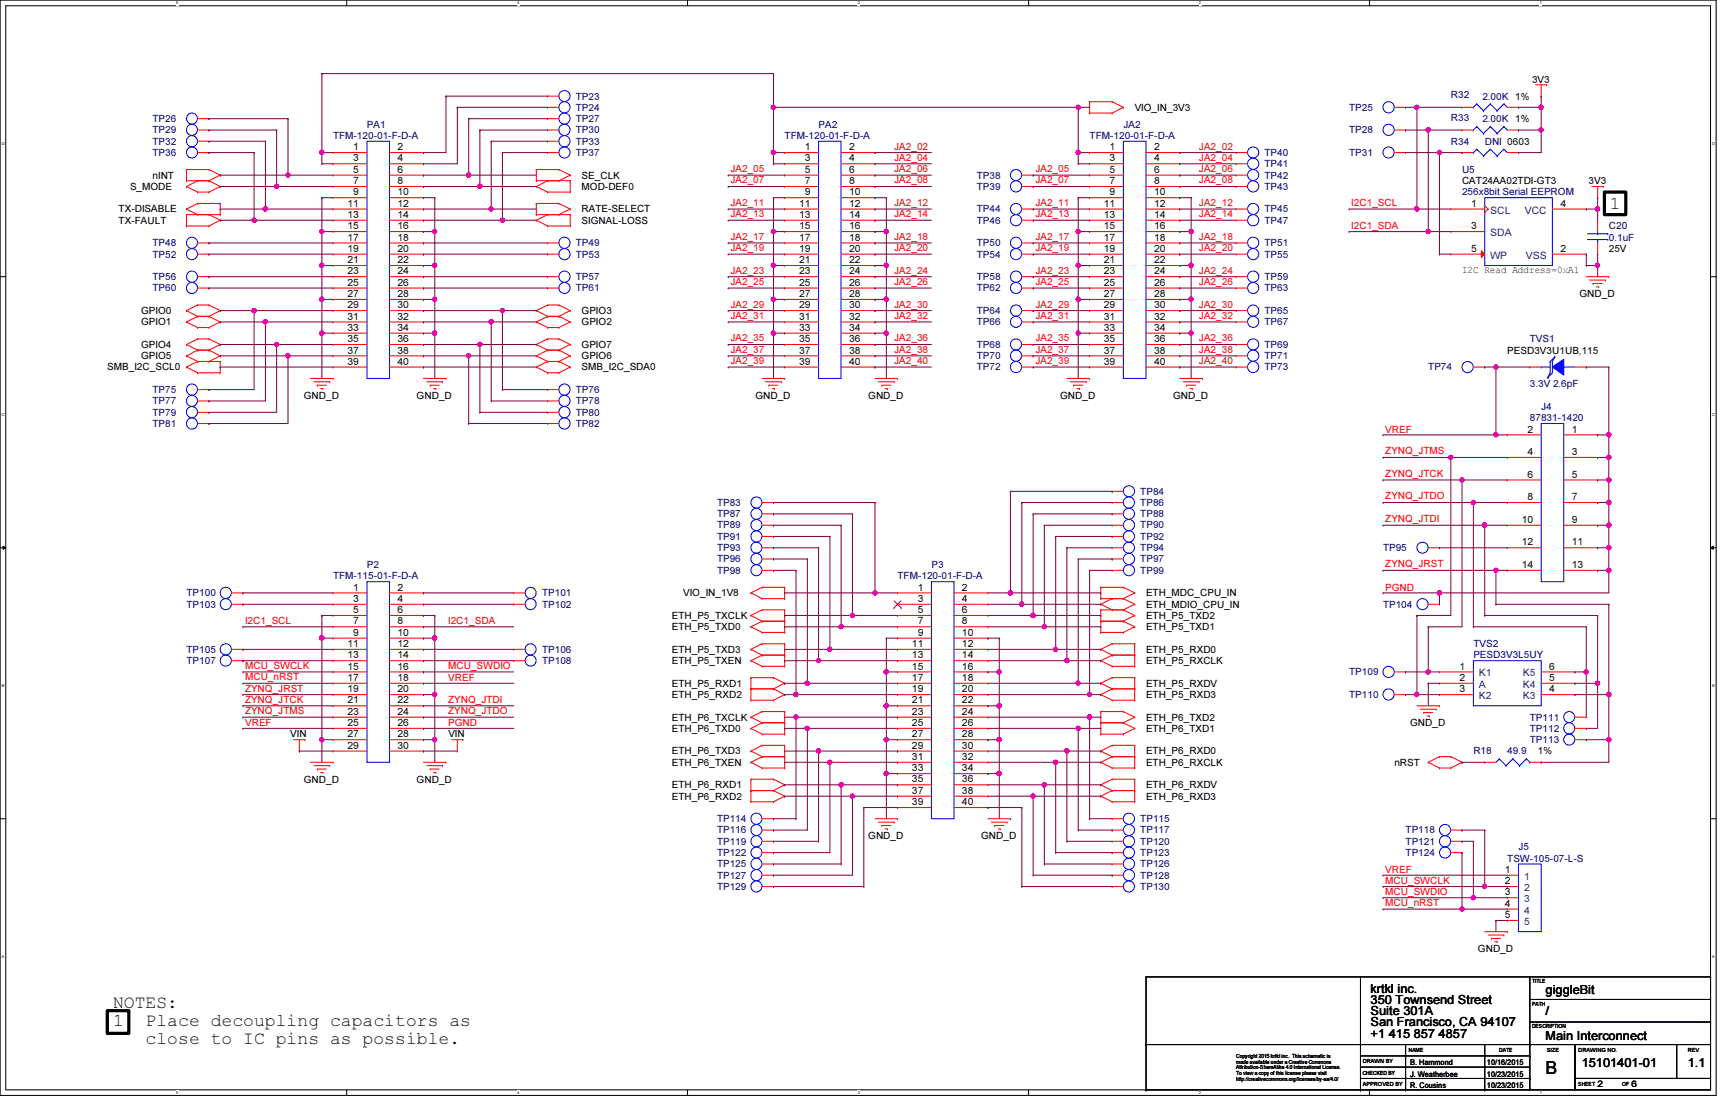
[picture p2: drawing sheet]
<svg xmlns="http://www.w3.org/2000/svg" width="432mm" height="279mm" viewBox="0 0 432 279" stroke-linecap="round" stroke-linejoin="round" font-family="sans-serif">
<defs><g id="words">
<g font-size="4.5">
<text x="402.1" y="52.1">1</text>
<text x="28.2" y="251.8">NOTES:</text>
<text x="28.2" y="256.2">1</text>
<text x="36.4" y="256.2">Place decoupling capacitors as</text>
<text x="36.4" y="260.7">close to IC pins as possible.</text>
<text x="386" y="268.3">B</text>
</g>
<g font-size="3.1">
<text x="342.3" y="247.8">krtkl inc.</text>
<text x="342.3" y="250.7">350 Townsend Street</text>
<text x="386" y="248.1">giggleBit</text>
<text x="342.3" y="253.4">Suite 301A</text>
<text x="342.3" y="256.3">San Francisco, CA 94107</text>
<text x="386" y="253.4">/</text>
<text x="342.3" y="259.1">+1 415 857 4857</text>
<text x="386" y="259.7">Main Interconnect</text>
<text x="395" y="266.4">15101401-01</text>
<text x="421.5" y="266.4">1.1</text>
</g>
<g font-size="2.5">
<text x="382.6" y="20.6">3V3</text>
<text x="283.4" y="27.6">VIO_IN_3V3</text>
<text x="88.2" y="37.5">1</text>
<text x="88.2" y="40.3">3</text>
<text x="99.3" y="37.5">2</text>
<text x="99.3" y="40.3">4</text>
<text x="201" y="37.5">1</text>
<text x="201" y="40.3">3</text>
<text x="212" y="37.5">2</text>
<text x="212" y="40.3">4</text>
<text x="277.1" y="37.5">1</text>
<text x="277.1" y="40.3">3</text>
<text x="288.2" y="37.5">2</text>
<text x="288.2" y="40.3">4</text>
<text x="32.5" y="47.4">S_MODE</text>
<text x="38.1" y="44.6">nINT</text>
<text x="88.2" y="43.1">5</text>
<text x="88.2" y="46">7</text>
<text x="99.3" y="43.1">6</text>
<text x="99.3" y="46">8</text>
<text x="145.2" y="44.6">SE_CLK</text>
<text x="145.2" y="47.4">MOD-DEF0</text>
<text x="201" y="43.1">5</text>
<text x="201" y="46">7</text>
<text x="212" y="43.1">6</text>
<text x="212" y="46">8</text>
<text x="277.1" y="43.1">5</text>
<text x="277.1" y="46">7</text>
<text x="288.2" y="43.1">6</text>
<text x="288.2" y="46">8</text>
<text x="365.1" y="46">CAT24AA02TDI-GT3</text>
<text x="396.7" y="46">3V3</text>
<text x="29.6" y="53">TX-DISABLE</text>
<text x="86.8" y="51.6">11</text>
<text x="88.2" y="48.8">9</text>
<text x="99.3" y="48.8">10</text>
<text x="99.3" y="51.6">12</text>
<text x="145.2" y="53">RATE-SELECT</text>
<text x="199.6" y="51.6">11</text>
<text x="201" y="48.8">9</text>
<text x="212" y="48.8">10</text>
<text x="212" y="51.6">12</text>
<text x="275.7" y="51.6">11</text>
<text x="277.1" y="48.8">9</text>
<text x="288.2" y="48.8">10</text>
<text x="288.2" y="51.6">12</text>
<text x="367.4" y="51.6">1</text>
<text x="389.7" y="51.6">4</text>
<text x="29.6" y="55.8">TX-FAULT</text>
<text x="86.8" y="54.4">13</text>
<text x="86.8" y="57.2">15</text>
<text x="99.3" y="54.4">14</text>
<text x="99.3" y="57.2">16</text>
<text x="145.2" y="55.8">SIGNAL-LOSS</text>
<text x="199.6" y="54.4">13</text>
<text x="199.6" y="57.2">15</text>
<text x="212" y="54.4">14</text>
<text x="212" y="57.2">16</text>
<text x="275.7" y="54.4">13</text>
<text x="275.7" y="57.2">15</text>
<text x="288.2" y="54.4">14</text>
<text x="288.2" y="57.2">16</text>
<text x="367.4" y="57.2">3</text>
<text x="86.8" y="60.1">17</text>
<text x="86.8" y="62.9">19</text>
<text x="86.8" y="65.7">21</text>
<text x="99.3" y="60.1">18</text>
<text x="99.3" y="62.9">20</text>
<text x="99.3" y="65.7">22</text>
<text x="199.6" y="60.1">17</text>
<text x="199.6" y="62.9">19</text>
<text x="199.6" y="65.7">21</text>
<text x="212" y="60.1">18</text>
<text x="212" y="62.9">20</text>
<text x="212" y="65.7">22</text>
<text x="275.7" y="60.1">17</text>
<text x="275.7" y="62.9">19</text>
<text x="275.7" y="65.7">21</text>
<text x="288.2" y="60.1">18</text>
<text x="288.2" y="62.9">20</text>
<text x="288.2" y="65.7">22</text>
<text x="367.4" y="62.9">5</text>
<text x="389.7" y="62.9">2</text>
<text x="401.8" y="62.9">25V</text>
<text x="86.8" y="68.5">23</text>
<text x="86.8" y="71.3">25</text>
<text x="99.3" y="68.5">24</text>
<text x="99.3" y="71.3">26</text>
<text x="199.6" y="68.5">23</text>
<text x="199.6" y="71.3">25</text>
<text x="212" y="68.5">24</text>
<text x="212" y="71.3">26</text>
<text x="275.7" y="68.5">23</text>
<text x="275.7" y="71.3">25</text>
<text x="288.2" y="68.5">24</text>
<text x="288.2" y="71.3">26</text>
<text x="365.1" y="68.3">I2C Read Address=0xA1</text>
<text x="86.8" y="74.2">27</text>
<text x="86.8" y="77">29</text>
<text x="99.3" y="74.2">28</text>
<text x="99.3" y="77">30</text>
<text x="199.6" y="74.2">27</text>
<text x="199.6" y="77">29</text>
<text x="212" y="74.2">28</text>
<text x="212" y="77">30</text>
<text x="275.7" y="74.2">27</text>
<text x="275.7" y="77">29</text>
<text x="288.2" y="74.2">28</text>
<text x="288.2" y="77">30</text>
<text x="394.5" y="74.2">GND_D</text>
<text x="35.3" y="81.2">GPIO1</text>
<text x="35.3" y="78.4">GPIO0</text>
<text x="86.8" y="79.8">31</text>
<text x="86.8" y="82.6">33</text>
<text x="99.3" y="79.8">32</text>
<text x="99.3" y="82.6">34</text>
<text x="145.2" y="78.4">GPIO3</text>
<text x="145.2" y="81.2">GPIO2</text>
<text x="199.6" y="79.8">31</text>
<text x="199.6" y="82.6">33</text>
<text x="212" y="79.8">32</text>
<text x="212" y="82.6">34</text>
<text x="275.7" y="79.8">31</text>
<text x="275.7" y="82.6">33</text>
<text x="288.2" y="79.8">32</text>
<text x="288.2" y="82.6">34</text>
<text x="35.3" y="89.7">GPIO5</text>
<text x="35.3" y="86.9">GPIO4</text>
<text x="86.8" y="85.4">35</text>
<text x="86.8" y="88.3">37</text>
<text x="99.3" y="85.4">36</text>
<text x="99.3" y="88.3">38</text>
<text x="145.2" y="86.9">GPIO7</text>
<text x="145.2" y="89.7">GPIO6</text>
<text x="199.6" y="85.4">35</text>
<text x="199.6" y="88.3">37</text>
<text x="212" y="85.4">36</text>
<text x="212" y="88.3">38</text>
<text x="275.7" y="85.4">35</text>
<text x="275.7" y="88.3">37</text>
<text x="288.2" y="85.4">36</text>
<text x="288.2" y="88.3">38</text>
<text x="376.4" y="88.3">PESD3V3U1UB,115</text>
<text x="26.8" y="92.5">SMB_I2C_SCL0</text>
<text x="86.8" y="91.1">39</text>
<text x="99.3" y="91.1">40</text>
<text x="145.2" y="92.5">SMB_I2C_SDA0</text>
<text x="199.6" y="91.1">39</text>
<text x="212" y="91.1">40</text>
<text x="275.7" y="91.1">39</text>
<text x="288.2" y="91.1">40</text>
<text x="75.9" y="99.5">GND_D</text>
<text x="104.1" y="99.5">GND_D</text>
<text x="188.6" y="99.5">GND_D</text>
<text x="216.8" y="99.5">GND_D</text>
<text x="264.8" y="99.5">GND_D</text>
<text x="292.9" y="99.5">GND_D</text>
<text x="381.5" y="108">2</text>
<text x="392.5" y="108">1</text>
<text x="381.5" y="113.6">4</text>
<text x="392.5" y="113.6">3</text>
<text x="381.5" y="119.3">6</text>
<text x="392.5" y="119.3">5</text>
<text x="381.5" y="124.9">8</text>
<text x="392.5" y="124.9">7</text>
<text x="380" y="130.6">10</text>
<text x="392.5" y="130.6">9</text>
<text x="380" y="136.2">12</text>
<text x="392.5" y="136.2">11</text>
<text x="380" y="141.8">14</text>
<text x="392.5" y="141.8">13</text>
<text x="88.2" y="147.4">1</text>
<text x="99.3" y="147.4">2</text>
<text x="170.6" y="148.9">VIO_IN_1V8</text>
<text x="229.2" y="147.4">1</text>
<text x="240.2" y="147.4">2</text>
<text x="286.2" y="148.9">ETH_MDC_CPU_IN</text>
<text x="88.2" y="150.3">3</text>
<text x="88.2" y="153.1">5</text>
<text x="88.2" y="155.9">7</text>
<text x="99.3" y="150.3">4</text>
<text x="99.3" y="153.1">6</text>
<text x="99.3" y="155.9">8</text>
<text x="167.8" y="154.5">ETH_P5_TXCLK</text>
<text x="229.2" y="150.3">3</text>
<text x="229.2" y="153.1">5</text>
<text x="229.2" y="155.9">7</text>
<text x="240.2" y="150.3">4</text>
<text x="240.2" y="153.1">6</text>
<text x="240.2" y="155.9">8</text>
<text x="286.2" y="151.7">ETH_MDIO_CPU_IN</text>
<text x="286.2" y="154.5">ETH_P5_TXD2</text>
<text x="86.8" y="161.5">11</text>
<text x="88.2" y="158.7">9</text>
<text x="99.3" y="158.7">10</text>
<text x="99.3" y="161.5">12</text>
<text x="167.8" y="157.4">ETH_P5_TXD0</text>
<text x="227.8" y="161.5">11</text>
<text x="229.2" y="158.7">9</text>
<text x="240.2" y="158.7">10</text>
<text x="240.2" y="161.5">12</text>
<text x="286.2" y="157.4">ETH_P5_TXD1</text>
<text x="86.8" y="164.4">13</text>
<text x="86.8" y="167.2">15</text>
<text x="99.3" y="164.4">14</text>
<text x="99.3" y="167.2">16</text>
<text x="167.8" y="163">ETH_P5_TXD3</text>
<text x="167.8" y="165.8">ETH_P5_TXEN</text>
<text x="227.8" y="164.4">13</text>
<text x="227.8" y="167.2">15</text>
<text x="240.2" y="164.4">14</text>
<text x="240.2" y="167.2">16</text>
<text x="286.2" y="163">ETH_P5_RXD0</text>
<text x="286.2" y="165.8">ETH_P5_RXCLK</text>
<text x="364.5" y="167.2">1</text>
<text x="386.9" y="167.2">6</text>
<text x="86.8" y="170">17</text>
<text x="86.8" y="172.8">19</text>
<text x="99.3" y="170">18</text>
<text x="99.3" y="172.8">20</text>
<text x="167.8" y="171.4">ETH_P5_RXD1</text>
<text x="227.8" y="170">17</text>
<text x="227.8" y="172.8">19</text>
<text x="240.2" y="170">18</text>
<text x="240.2" y="172.8">20</text>
<text x="286.2" y="171.4">ETH_P5_RXDV</text>
<text x="364.5" y="170">2</text>
<text x="364.5" y="172.8">3</text>
<text x="386.9" y="172.8">4</text>
<text x="386.9" y="170">5</text>
<text x="86.8" y="175.6">21</text>
<text x="86.8" y="178.5">23</text>
<text x="99.3" y="175.6">22</text>
<text x="99.3" y="178.5">24</text>
<text x="167.8" y="174.2">ETH_P5_RXD2</text>
<text x="167.8" y="179.9">ETH_P6_TXCLK</text>
<text x="227.8" y="175.6">21</text>
<text x="227.8" y="178.5">23</text>
<text x="240.2" y="175.6">22</text>
<text x="240.2" y="178.5">24</text>
<text x="286.2" y="174.2">ETH_P5_RXD3</text>
<text x="286.2" y="179.9">ETH_P6_TXD2</text>
<text x="72.5" y="184.1">VIN</text>
<text x="86.8" y="181.3">25</text>
<text x="86.8" y="184.1">27</text>
<text x="99.3" y="181.3">26</text>
<text x="99.3" y="184.1">28</text>
<text x="112" y="184.1">VIN</text>
<text x="167.8" y="182.7">ETH_P6_TXD0</text>
<text x="227.8" y="181.3">25</text>
<text x="227.8" y="184.1">27</text>
<text x="240.2" y="181.3">26</text>
<text x="240.2" y="184.1">28</text>
<text x="286.2" y="182.7">ETH_P6_TXD1</text>
<text x="352.2" y="181.3">GND_D</text>
<text x="86.8" y="186.9">29</text>
<text x="99.3" y="186.9">30</text>
<text x="167.8" y="188.3">ETH_P6_TXD3</text>
<text x="167.8" y="191.2">ETH_P6_TXEN</text>
<text x="227.8" y="186.9">29</text>
<text x="227.8" y="189.7">31</text>
<text x="240.2" y="186.9">30</text>
<text x="240.2" y="189.7">32</text>
<text x="286.2" y="188.3">ETH_P6_RXD0</text>
<text x="286.2" y="191.2">ETH_P6_RXCLK</text>
<text x="348.2" y="191.2">nRST</text>
<text x="384" y="188.3">1%</text>
<text x="75.9" y="195.4">GND_D</text>
<text x="104.1" y="195.4">GND_D</text>
<text x="167.8" y="196.8">ETH_P6_RXD1</text>
<text x="227.8" y="192.6">33</text>
<text x="227.8" y="195.4">35</text>
<text x="240.2" y="192.6">34</text>
<text x="240.2" y="195.4">36</text>
<text x="286.2" y="196.8">ETH_P6_RXDV</text>
<text x="167.8" y="199.6">ETH_P6_RXD2</text>
<text x="227.8" y="198.2">37</text>
<text x="227.8" y="201">39</text>
<text x="240.2" y="198.2">38</text>
<text x="240.2" y="201">40</text>
<text x="286.2" y="199.6">ETH_P6_RXD3</text>
<text x="216.8" y="209.5">GND_D</text>
<text x="245" y="209.5">GND_D</text>
<text x="375.8" y="217.9">1</text>
<text x="375.8" y="220.8">2</text>
<text x="375.8" y="223.6">3</text>
<text x="375.8" y="226.4">4</text>
<text x="375.8" y="229.2">5</text>
<text x="369.1" y="237.7">GND_D</text>
</g>
<g font-size="2.5" fill="#000080">
<text x="143.8" y="27.6">TP24</text>
<text x="143.8" y="24.8">TP23</text>
<text x="336.9" y="27.6">TP25</text>
<text x="362.3" y="24.6">R32</text>
<text x="370.2" y="24.8">2.00K 1%</text>
<text x="38.1" y="33.3">TP29</text>
<text x="38.1" y="30.5">TP26</text>
<text x="83.2" y="34.7">TFM-120-01-F-D-A</text>
<text x="91.7" y="31.9">PA1</text>
<text x="143.8" y="33.3">TP30</text>
<text x="143.8" y="30.5">TP27</text>
<text x="196" y="34.7">TFM-120-01-F-D-A</text>
<text x="204.4" y="31.9">PA2</text>
<text x="272.1" y="34.7">TFM-120-01-F-D-A</text>
<text x="280.5" y="31.9">JA2</text>
<text x="336.9" y="33.3">TP28</text>
<text x="362.3" y="30.2">R33</text>
<text x="370.2" y="30.5">2.00K 1%</text>
<text x="38.1" y="38.9">TP36</text>
<text x="38.1" y="36.1">TP32</text>
<text x="143.8" y="36.1">TP33</text>
<text x="143.8" y="38.9">TP37</text>
<text x="315.8" y="41.7">TP41</text>
<text x="315.8" y="38.9">TP40</text>
<text x="336.9" y="38.9">TP31</text>
<text x="362.3" y="36.1">R34</text>
<text x="370.8" y="36.1">DNI 0603</text>
<text x="243.9" y="44.6">TP38</text>
<text x="243.9" y="47.4">TP39</text>
<text x="315.8" y="44.6">TP42</text>
<text x="315.8" y="47.4">TP43</text>
<text x="365.1" y="43.1">U5</text>
<text x="243.9" y="53">TP44</text>
<text x="315.8" y="53">TP45</text>
<text x="365.1" y="48.8">256x8bit Serial EEPROM</text>
<text x="243.9" y="55.8">TP46</text>
<text x="315.8" y="55.8">TP47</text>
<text x="401.8" y="57.2">C20</text>
<text x="38.1" y="61.5">TP48</text>
<text x="38.1" y="64.3">TP52</text>
<text x="143.8" y="61.5">TP49</text>
<text x="143.8" y="64.3">TP53</text>
<text x="243.9" y="64.3">TP54</text>
<text x="243.9" y="61.5">TP50</text>
<text x="315.8" y="64.3">TP55</text>
<text x="315.8" y="61.5">TP51</text>
<text x="401.8" y="60.1">0.1uF</text>
<text x="38.1" y="69.9">TP56</text>
<text x="143.8" y="69.9">TP57</text>
<text x="243.9" y="69.9">TP58</text>
<text x="315.8" y="69.9">TP59</text>
<text x="38.1" y="72.8">TP60</text>
<text x="143.8" y="72.8">TP61</text>
<text x="243.9" y="72.8">TP62</text>
<text x="315.8" y="72.8">TP63</text>
<text x="243.9" y="81.2">TP66</text>
<text x="243.9" y="78.4">TP64</text>
<text x="315.8" y="81.2">TP67</text>
<text x="315.8" y="78.4">TP65</text>
<text x="243.9" y="86.9">TP68</text>
<text x="243.9" y="89.7">TP70</text>
<text x="315.8" y="86.9">TP69</text>
<text x="315.8" y="89.7">TP71</text>
<text x="382.1" y="85.4">TVS1</text>
<text x="243.9" y="92.5">TP72</text>
<text x="315.8" y="92.5">TP73</text>
<text x="356.7" y="92.5">TP74</text>
<text x="38.1" y="101">TP77</text>
<text x="38.1" y="98.1">TP75</text>
<text x="143.8" y="101">TP78</text>
<text x="143.8" y="98.1">TP76</text>
<text x="382.1" y="96.7">3.3V 2.6pF</text>
<text x="38.1" y="106.6">TP81</text>
<text x="38.1" y="103.8">TP79</text>
<text x="143.8" y="103.8">TP80</text>
<text x="143.8" y="106.6">TP82</text>
<text x="382.1" y="105.2">87831-1420</text>
<text x="384.9" y="102.4">J4</text>
<text x="284.8" y="123.5">TP84</text>
<text x="179.1" y="132">TP89</text>
<text x="179.1" y="129.2">TP87</text>
<text x="179.1" y="126.3">TP83</text>
<text x="284.8" y="126.3">TP86</text>
<text x="284.8" y="129.2">TP88</text>
<text x="284.8" y="132">TP90</text>
<text x="179.1" y="137.6">TP93</text>
<text x="179.1" y="134.8">TP91</text>
<text x="284.8" y="137.6">TP94</text>
<text x="284.8" y="134.8">TP92</text>
<text x="345.4" y="137.6">TP95</text>
<text x="91.7" y="141.8">P2</text>
<text x="179.1" y="140.4">TP96</text>
<text x="179.1" y="143.3">TP98</text>
<text x="232.6" y="141.8">P3</text>
<text x="284.8" y="140.4">TP97</text>
<text x="284.8" y="143.3">TP99</text>
<text x="46.6" y="148.9">TP100</text>
<text x="83.2" y="144.7">TFM-115-01-F-D-A</text>
<text x="135.4" y="148.9">TP101</text>
<text x="224.2" y="144.7">TFM-120-01-F-D-A</text>
<text x="46.6" y="151.7">TP103</text>
<text x="135.4" y="151.7">TP102</text>
<text x="345.4" y="151.7">TP104</text>
<text x="368" y="161.6">TVS2</text>
<text x="46.6" y="163">TP105</text>
<text x="46.6" y="165.8">TP107</text>
<text x="135.4" y="163">TP106</text>
<text x="135.4" y="165.8">TP108</text>
<text x="368" y="164.4">PESD3V3L5UY</text>
<text x="336.9" y="168.6">TP109</text>
<text x="336.9" y="174.2">TP110</text>
<text x="382.1" y="179.9">TP111</text>
<text x="382.1" y="185.5">TP113</text>
<text x="382.1" y="182.7">TP112</text>
<text x="368" y="188.3">R18</text>
<text x="376.4" y="188.3">49.9</text>
<text x="179.1" y="208.1">TP116</text>
<text x="179.1" y="205.3">TP114</text>
<text x="284.8" y="208.1">TP117</text>
<text x="284.8" y="205.3">TP115</text>
<text x="351" y="208.1">TP118</text>
<text x="179.1" y="210.9">TP119</text>
<text x="179.1" y="213.7">TP122</text>
<text x="284.8" y="210.9">TP120</text>
<text x="284.8" y="213.7">TP123</text>
<text x="351" y="213.7">TP124</text>
<text x="351" y="210.9">TP121</text>
<text x="376.4" y="215.1">TSW-105-07-L-S</text>
<text x="379.2" y="212.3">J5</text>
<text x="179.1" y="219.4">TP127</text>
<text x="179.1" y="216.5">TP125</text>
<text x="284.8" y="219.4">TP128</text>
<text x="284.8" y="216.5">TP126</text>
<text x="179.1" y="222.2">TP129</text>
<text x="284.8" y="222.2">TP130</text>
</g>
<g font-size="2.5" fill="#f00">
<text x="223.3" y="40.1">JA2_04</text>
<text x="223.3" y="37.3">JA2_02</text>
<text x="299.4" y="40.1">JA2_04</text>
<text x="299.4" y="37.3">JA2_02</text>
<text x="182.4" y="43">JA2_05</text>
<text x="182.4" y="45.8">JA2_07</text>
<text x="223.3" y="43">JA2_06</text>
<text x="223.3" y="45.8">JA2_08</text>
<text x="258.6" y="43">JA2_05</text>
<text x="258.6" y="45.8">JA2_07</text>
<text x="299.4" y="43">JA2_06</text>
<text x="299.4" y="45.8">JA2_08</text>
<text x="182.4" y="51.4">JA2_11</text>
<text x="223.3" y="51.4">JA2_12</text>
<text x="258.6" y="51.4">JA2_11</text>
<text x="299.4" y="51.4">JA2_12</text>
<text x="337.5" y="51.4">I2C1_SCL</text>
<text x="182.4" y="54.2">JA2_13</text>
<text x="182.4" y="59.9">JA2_17</text>
<text x="223.3" y="54.2">JA2_14</text>
<text x="223.3" y="59.9">JA2_18</text>
<text x="258.6" y="54.2">JA2_13</text>
<text x="258.6" y="59.9">JA2_17</text>
<text x="299.4" y="54.2">JA2_14</text>
<text x="299.4" y="59.9">JA2_18</text>
<text x="337.5" y="57.1">I2C1_SDA</text>
<text x="182.4" y="62.7">JA2_19</text>
<text x="223.3" y="62.7">JA2_20</text>
<text x="258.6" y="62.7">JA2_19</text>
<text x="299.4" y="62.7">JA2_20</text>
<text x="182.4" y="68.3">JA2_23</text>
<text x="182.4" y="71.2">JA2_25</text>
<text x="223.3" y="68.3">JA2_24</text>
<text x="223.3" y="71.2">JA2_26</text>
<text x="258.6" y="68.3">JA2_23</text>
<text x="258.6" y="71.2">JA2_25</text>
<text x="299.4" y="68.3">JA2_24</text>
<text x="299.4" y="71.2">JA2_26</text>
<text x="182.4" y="76.8">JA2_29</text>
<text x="223.3" y="76.8">JA2_30</text>
<text x="258.6" y="76.8">JA2_29</text>
<text x="299.4" y="76.8">JA2_30</text>
<text x="182.4" y="79.6">JA2_31</text>
<text x="223.3" y="79.6">JA2_32</text>
<text x="258.6" y="79.6">JA2_31</text>
<text x="299.4" y="79.6">JA2_32</text>
<text x="182.4" y="85.3">JA2_35</text>
<text x="182.4" y="88.1">JA2_37</text>
<text x="223.3" y="85.3">JA2_36</text>
<text x="223.3" y="88.1">JA2_38</text>
<text x="258.6" y="85.3">JA2_35</text>
<text x="258.6" y="88.1">JA2_37</text>
<text x="299.4" y="85.3">JA2_36</text>
<text x="299.4" y="88.1">JA2_38</text>
<text x="182.4" y="90.9">JA2_39</text>
<text x="223.3" y="90.9">JA2_40</text>
<text x="258.6" y="90.9">JA2_39</text>
<text x="299.4" y="90.9">JA2_40</text>
<text x="345.9" y="113.5">ZYNQ_JTMS</text>
<text x="345.9" y="108">VREF</text>
<text x="345.9" y="119.1">ZYNQ_JTCK</text>
<text x="345.9" y="124.7">ZYNQ_JTDO</text>
<text x="345.9" y="130.4">ZYNQ_JTDI</text>
<text x="345.9" y="141.6">ZYNQ_JRST</text>
<text x="345.9" y="147.5">PGND</text>
<text x="61.2" y="155.7">I2C1_SCL</text>
<text x="111.9" y="155.7">I2C1_SDA</text>
<text x="61.2" y="167">MCU_SWCLK</text>
<text x="111.9" y="167">MCU_SWDIO</text>
<text x="61.2" y="172.7">ZYNQ_JRST</text>
<text x="61.2" y="169.8">MCU_nRST</text>
<text x="111.9" y="170.1">VREF</text>
<text x="61.2" y="175.5">ZYNQ_JTCK</text>
<text x="61.2" y="178.3">ZYNQ_JTMS</text>
<text x="111.9" y="175.5">ZYNQ_JTDI</text>
<text x="111.9" y="178.3">ZYNQ_JTDO</text>
<text x="61.2" y="181.3">VREF</text>
<text x="111.9" y="181.3">PGND</text>
<text x="345.9" y="218">VREF</text>
<text x="345.9" y="220.6">MCU_SWCLK</text>
<text x="345.9" y="223.4">MCU_SWDIO</text>
<text x="345.9" y="226.2">MCU_nRST</text>
</g>
<g font-size="2.5" fill="#004080">
<text x="372.2" y="53.3">SCL</text>
<text x="380.8" y="53.3">VCC</text>
<text x="372.2" y="59">SDA</text>
<text x="372.2" y="64.6">WP</text>
<text x="381.1" y="64.6">VSS</text>
<text x="369.4" y="168.9">K1</text>
<text x="369.4" y="171.7">A</text>
<text x="380.3" y="171.7">K4</text>
<text x="380.3" y="168.9">K5</text>
<text x="369.4" y="174.6">K2</text>
<text x="380.3" y="174.6">K3</text>
<text x="380.6" y="219.7">1</text>
<text x="380.6" y="222.5">2</text>
<text x="380.6" y="225.3">3</text>
<text x="380.6" y="228.1">4</text>
<text x="380.6" y="231">5</text>
</g>
<g font-size="2.2">
<text x="399" y="271.3">2</text>
<text x="407.4" y="271.3">6</text>
</g>
<g font-size="1.9">
<text x="352.2" y="268.8">J. Weatherbee</text>
<text x="352.2" y="266">B. Hammond</text>
<text x="371.3" y="266">10/16/2015</text>
<text x="371.3" y="268.8">10/23/2015</text>
<text x="352.2" y="271.6">R. Cousins</text>
<text x="371.3" y="271.6">10/23/2015</text>
</g>
<g font-size="1.4">
<text x="382.6" y="245.5">TITLE</text>
<text x="382.6" y="251.1">PATH</text>
<text x="382.6" y="256.8">DESCRIPTION</text>
<text x="351.9" y="262.7">NAME</text>
<text x="374.4" y="262.7">DATE</text>
<text x="386.3" y="262.7">SIZE</text>
<text x="394.2" y="262.7">DRAWING NO.</text>
<text x="421.5" y="262.7">REV</text>
<text x="308.7" y="264.1">Copyright 2015 krtkl inc. This schematic is</text>
<text x="308.7" y="265.6">made available under a Creative Commons</text>
<text x="308.7" y="267">Attribution-ShareAlike 4.0 International License.</text>
<text x="308.7" y="268.4">To view a copy of this license please visit</text>
<text x="308.7" y="269.9">http://creativecommons.org/licenses/by-sa/4.0/</text>
<text x="340.3" y="265.5">DRAWN BY</text>
<text x="340.3" y="268.4">CHECKED BY</text>
<text x="340.3" y="271.1">APPROVED BY</text>
<text x="394.2" y="271.1">SHEET</text>
<text x="405.1" y="271.1">OF</text>
</g>
<g font-size="1">
<text x="44" y="1.1">5</text>
<text x="129.1" y="1.1">4</text>
<text x="214.2" y="1.1">3</text>
<text x="299.4" y="1.1">2</text>
<text x="384.6" y="1.1">1</text>
<text x=".4" y="36.2">D</text>
<text x="427.6" y="36.2">D</text>
<text x=".4" y="103.8">C</text>
<text x="427.6" y="103.8">C</text>
<text x=".4" y="171.5">B</text>
<text x="427.6" y="171.5">B</text>
<text x=".4" y="239.1">A</text>
<text x="427.6" y="239.1">A</text>
<text x="44" y="273.2">5</text>
<text x="129.1" y="273.2">4</text>
<text x="214.2" y="273.2">3</text>
<text x="299.4" y="273.2">2</text>
<text x="384.6" y="273.2">1</text>
</g>
</g></defs>
<path d="M0 0h428.6v273.5h-428.6zM1.4 1.4h425.8v270.7h-425.8z" fill="none" stroke="#000" stroke-width=".25"/>
<g fill="#fff">
<path d="M44 .2h.5v1.2h-.5z"/>
<path d="M44 272.3h.5v1.1h-.5z"/>
</g>
<path d="M86.6 0v1.4M86.6 272.1v1.4" fill="none" stroke="#000" stroke-width=".25"/>
<g fill="#fff">
<path d="M129.1 .2h.6v1.2h-.6z"/>
<path d="M129.1 272.3h.6v1.1h-.6z"/>
</g>
<path d="M171.7 0v1.4M171.7 272.1v1.4" fill="none" stroke="#000" stroke-width=".25"/>
<g fill="#fff">
<path d="M214.2 .2h.6v1.2h-.6z"/>
<path d="M214.2 272.3h.6v1.1h-.6z"/>
</g>
<path d="M256.9 0v1.4M256.9 272.1v1.4" fill="none" stroke="#000" stroke-width=".25"/>
<g fill="#fff">
<path d="M299.4 .2h.6v1.2h-.6z"/>
<path d="M299.4 272.3h.6v1.1h-.6z"/>
</g>
<path d="M342 0v1.4M342 272.1v1.4" fill="none" stroke="#000" stroke-width=".25"/>
<g fill="#fff">
<path d="M384.6 .2h.5v1.2h-.5z"/>
<path d="M384.6 272.3h.5v1.1h-.5z"/>
<path d="M.4 35.3h.7v1.1h-.7z"/>
<path d="M427.6 35.3h.7v1.1h-.7z"/>
<path d="M.4 102.9h.7v1.2h-.7z"/>
<path d="M427.6 102.9h.7v1.2h-.7z"/>
</g>
<path d="M0 69.1h1.4M427.2 69.1h1.4" fill="none" stroke="#000" stroke-width=".25"/>
<g fill="#fff">
<path d="M.4 170.6h.7v1.1h-.7z"/>
<path d="M427.6 170.6h.6v1.1h-.6z"/>
</g>
<path d="M0 136.8h1.4M.8 136.4l.6 .4-.6 .4zM427.2 136.8l.7-.4v.8zM427.2 136.8h1.4" fill="none" stroke="#000" stroke-width=".25"/>
<path d="M.8 136.4l.6 .4-.6 .4zM427.2 136.8l.7-.4v.8z" fill="#000"/>
<g fill="#fff">
<path d="M.4 238.3h.7v1.1h-.7z"/>
<path d="M427.6 238.3h.6v1.1h-.6z"/>
</g>
<g fill="none" stroke="#000" stroke-width=".25">
<path d="M0 204.4h1.4M427.2 204.4h1.4M339.8 243.9h.1M339.8 243.9v28.2M382.1 243.9v16.9M382.1 249.6h45.1M382.1 255.2h45.1M427.2 243.9h.1M427.2 249.6h.1M427.2 255.2h.1M427.2 243.9h-141v28.2M427.2 243.9v16.9"/>
<path d="M286.2 272.1h.1M286.2 260.8h.1M286.2 272.1h95.9M286.2 260.8h95.9M339.8 272.1h.1M339.8 266.4h.1M339.8 263.7h42.3M339.8 266.4h42.3M339.8 269.3h42.3M351 272.1h.1M351 260.8v11.3M370.8 272.1h.1"/>
<path d="M370.8 260.8v11.3M382.1 260.8h11.2v11.3h-11.2zM382.1 260.8h.1M382.1 263.7h.1M382.1 269.3h.1M393.3 269.3h33.9v2.8h-33.9zM393.3 260.8h25.4v8.5h-25.4zM418.7 260.8h8.5v8.5h-8.5z"/>
</g>
<path d="M400.7 48h5.3v5.6h-5.3zM26.8 252.3h5.4v5.7h-5.4z" fill="none" stroke="#000" stroke-width=".8"/>
<g fill="none" stroke="#f00" stroke-width=".25">
<path d="M49.4 38.1h2.8M52.2 38.1h.1M136.8 32.5h.1M136.8 35.3h.1M136.8 32.5h2.8M136.8 35.3h2.8M196 38.1h.1M196 38.1h8.4M210.1 38.1h8.4M218.5 38.1h.1M272.1 28.2h.1M272.1 25.4h.1"/>
<path d="M272.1 38.1h.1M272.1 25.4h5.6M272.1 28.2h5.6M272.1 25.4v2.8M272.1 38.1h8.4M277.7 25.4h.1M277.7 28.2h.1M277.7 25.4l2.8 1.4M280.5 26.8h.1M280.5 26.8l-2.8 1.4M286.2 38.1h8.4M294.6 38.1h.1"/>
<path d="M348.2 26.8h2.8M351 26.8h.1M365.1 26.8h.1M365.1 32.5h.1M365.1 26.8h2.9M365.1 32.5h2.9M376.4 26.8h2.8M376.4 32.5h2.8M379.2 26.8h.1M379.2 32.5h.1M383.5 21.2h2.8M384.9 24h.1"/>
<path d="M384.9 21.2v2.8M386.3 21.2h.1M46.6 42.3h.1M46.6 45.1h.1M46.6 46.6h.1M46.6 52.2h.1M46.6 53.6h.1M46.6 56.4h.1M46.6 42.3h5.6M46.6 45.1h5.6M46.6 42.3v2.8M46.6 53.6v2.8"/>
<path d="M46.6 46.6l2.8 1.4M46.6 52.2l2.8 1.4M46.6 53.6h8.4M46.6 56.4h5.6M49.4 45.1h.1M49.4 48h.1M49.4 50.8h.1M49.4 53.6h.1M49.4 45.1l-2.8 1.5M49.4 48h2.8M49.4 50.8h5.6M49.4 50.8l-2.8 1.4"/>
<path d="M52.2 45.1h.1M52.2 42.3h.1M52.2 48h.1M52.2 56.4h.1M52.2 53.6h.1M52.2 42.3l2.8 1.4M52.2 45.1l2.8 1.5M52.2 53.6l2.8 1.4M55 43.7h.1M55 46.6h.1M55 53.6h.1M55 50.8h.1"/>
<path d="M55 55h.1M55 50.8v2.8M55 43.7l-2.8 1.4M55 46.6l-2.8 1.4M55 55l-2.8 1.4M133.9 45.1h.1M133.9 42.3h.1M133.9 46.6h.1M133.9 53.6h.1M133.9 50.8h.1M133.9 55h.1M133.9 42.3h5.7"/>
<path d="M133.9 45.1h8.5M133.9 42.3v2.8M133.9 50.8v2.8M133.9 46.6l2.9 1.4M133.9 50.8h5.7M133.9 53.6h8.5M133.9 55l2.9 1.4M136.8 48h.1M136.8 45.1h.1M136.8 56.4h.1M136.8 53.6h.1M136.8 48h5.6"/>
<path d="M136.8 45.1l-2.9 1.5M136.8 56.4h5.6M136.8 53.6l-2.9 1.4M139.6 42.3h.1M139.6 45.1h.1M139.6 50.8h.1M139.6 53.6h.1M139.6 42.3l2.8 1.4M139.6 50.8l2.8 1.4M142.4 43.7h.1M142.4 45.1h.1M142.4 48h.1"/>
<path d="M142.4 52.2h.1M142.4 53.6h.1M142.4 56.4h.1M142.4 43.7l-2.8 1.4M142.4 45.1v2.9M142.4 53.6v2.8M142.4 52.2l-2.8 1.4M196 40.9h.1M196 43.7h.1M196 46.6h.1M196 49.4h.1M196 52.2h.1"/>
<path d="M196 55h.1M196 57.8h.1M196 46.6h8.4M196 43.7h8.4M196 52.2h8.4M196 40.9h8.4M196 49.4h8.4M196 55h8.4M196 57.8h8.4M210.1 46.6h8.4M210.1 43.7h8.4M210.1 52.2h8.4"/>
<path d="M210.1 40.9h8.4M210.1 49.4h8.4M210.1 55h8.4M210.1 57.8h8.4M218.5 40.9h.1M218.5 43.7h.1M218.5 46.6h.1M218.5 49.4h.1M218.5 52.2h.1M218.5 55h.1M218.5 57.8h.1M255.2 52.2h2.8"/>
<path d="M258 52.2h.1M272.1 40.9h.1M272.1 43.7h.1M272.1 46.6h.1M272.1 49.4h.1M272.1 52.2h.1M272.1 55h.1M272.1 57.8h.1M272.1 46.6h8.4M272.1 43.7h8.4M272.1 52.2h8.4M272.1 40.9h8.4"/>
<path d="M272.1 49.4h8.4M272.1 55h8.4M272.1 57.8h8.4M286.2 46.6h8.4M286.2 43.7h8.4M286.2 52.2h8.4M286.2 40.9h8.4M286.2 49.4h8.4M286.2 55h8.4M286.2 57.8h8.4M294.6 40.9h.1M294.6 43.7h.1"/>
<path d="M294.6 46.6h.1M294.6 49.4h.1M294.6 52.2h.1M294.6 55h.1M294.6 57.8h.1M308.7 43.7h.1M308.7 52.2h.1M308.7 40.9h.1M308.7 43.7h2.9M308.7 52.2h2.9M308.7 40.9h2.9M397.6 46.6h2.8"/>
<path d="M399 49.4h.1M399 46.6v2.8M400.4 46.6h.1M46.6 77.6h.1M46.6 77.6l2.8 1.4M49.4 79h.1M49.4 76.2h.1M49.4 76.2h2.8M49.4 79h2.8M49.4 79l-2.8 1.4M49.4 76.2l-2.8 1.4M49.4 60.7h2.8"/>
<path d="M52.2 79h.1M52.2 76.2h.1M52.2 60.7h.1M52.2 79l2.8 1.4M52.2 76.2l2.8 1.4M55 77.6h.1M55 77.6l-2.8 1.4M133.9 77.6h.1M133.9 77.6l2.9 1.4M136.8 76.2h.1M136.8 79h.1M136.8 69.1h.1"/>
<path d="M136.8 76.2l-2.9 1.4M136.8 76.2h2.8M136.8 79h2.8M136.8 79l-2.9 1.4M136.8 69.1h2.8M139.6 76.2h.1M139.6 79h.1M139.6 76.2l2.8 1.4M139.6 79l2.8 1.4M142.4 77.6h.1M142.4 77.6l-2.8 1.4M196 60.7h.1"/>
<path d="M196 63.5h.1M196 66.3h.1M196 69.1h.1M196 71.9h.1M196 74.8h.1M196 77.6h.1M196 69.1h8.4M196 63.5h8.4M196 60.7h8.4M196 66.3h8.4M196 71.9h8.4M196 74.8h8.4"/>
<path d="M196 77.6h8.4M210.1 69.1h8.4M210.1 63.5h8.4M210.1 60.7h8.4M210.1 66.3h8.4M210.1 71.9h8.4M210.1 74.8h8.4M210.1 77.6h8.4M218.5 60.7h.1M218.5 63.5h.1M218.5 66.3h.1M218.5 69.1h.1"/>
<path d="M218.5 71.9h.1M218.5 74.8h.1M218.5 77.6h.1M255.2 69.1h2.8M255.2 63.5h2.8M258 63.5h.1M258 69.1h.1M272.1 60.7h.1M272.1 63.5h.1M272.1 66.3h.1M272.1 69.1h.1M272.1 71.9h.1"/>
<path d="M272.1 74.8h.1M272.1 77.6h.1M272.1 69.1h8.4M272.1 63.5h8.4M272.1 60.7h8.4M272.1 66.3h8.4M272.1 71.9h8.4M272.1 74.8h8.4M272.1 77.6h8.4M286.2 69.1h8.4M286.2 63.5h8.4M286.2 60.7h8.4"/>
<path d="M286.2 66.3h8.4M286.2 71.9h8.4M286.2 74.8h8.4M286.2 77.6h8.4M294.6 60.7h.1M294.6 63.5h.1M294.6 66.3h.1M294.6 69.1h.1M294.6 71.9h.1M294.6 74.8h.1M294.6 77.6h.1M308.7 69.1h.1"/>
<path d="M308.7 69.1h2.9M396.2 69.1h5.6M397 69.9h3.9M397.8 70.8h.1M397.8 70.8h2.3M398.7 71.6h.5M399.2 71.6h.1M400.9 69.9h.1M401.8 69.1h.1M46.6 91.7h.1M46.6 88.9h.1M46.6 86h.1"/>
<path d="M46.6 80.4h.1M46.6 91.7l2.8 1.4M46.6 88.9l2.8 1.4M46.6 86l2.8 1.4M46.6 80.4l2.8 1.4M49.4 90.3h.1M49.4 93.1h.1M49.4 87.4h.1M49.4 84.6h.1M49.4 81.8h.1M49.4 90.3h5.6M49.4 90.3l-2.8 1.4"/>
<path d="M49.4 93.1h5.6M49.4 81.8h2.8M49.4 84.6h2.8M49.4 87.4h2.8M49.4 87.4l-2.8 1.5M49.4 84.6l-2.8 1.4M52.2 87.4h.1M52.2 90.3h.1M52.2 84.6h.1M52.2 81.8h.1M52.2 87.4l2.8 1.5M52.2 84.6l2.8 1.4"/>
<path d="M55 93.1h.1M55 90.3h.1M55 88.9h.1M55 86h.1M55 80.4h.1M55 90.3v2.8M55 88.9l-2.8 1.4M55 86l-2.8 1.4M55 80.4l-2.8 1.4M77.6 94.5h5.6M78.4 95.3h3.9M79.2 96.2h.1"/>
<path d="M79.2 96.2h2.3M80.1 97h.5M80.6 97h.1M82.3 95.3h.1M83.2 94.5h.1M105.7 94.5h5.7M106.6 95.3h3.9M107.4 96.2h.1M107.4 96.2h2.3M108.3 97h.5M108.8 97h.1M110.5 95.3h.1"/>
<path d="M111.4 94.5h.1M133.9 91.7h.1M133.9 80.4h.1M133.9 86h.1M133.9 88.9h.1M133.9 80.4l2.9 1.4M133.9 91.7l2.9 1.4M133.9 86l2.9 1.4M133.9 88.9l2.9 1.4M136.8 90.3h.1M136.8 93.1h.1M136.8 81.8h.1"/>
<path d="M136.8 84.6h.1M136.8 87.4h.1M136.8 90.3h2.8M136.8 93.1h2.8M136.8 90.3l-2.9 1.4M136.8 81.8h2.8M136.8 84.6l-2.9 1.4M136.8 84.6h2.8M136.8 87.4h2.8M136.8 87.4l-2.9 1.5M139.6 90.3h.1M139.6 93.1h.1"/>
<path d="M139.6 81.8h.1M139.6 84.6h.1M139.6 87.4h.1M139.6 90.3l2.8 1.4M139.6 84.6l2.8 1.4M139.6 87.4l2.8 1.5M142.4 91.7h.1M142.4 80.4h.1M142.4 86h.1M142.4 88.9h.1M142.4 91.7l-2.8 1.4M142.4 80.4l-2.8 1.4"/>
<path d="M142.4 86l-2.8 1.4M142.4 88.9l-2.8 1.4M190.3 94.5h5.7M191.2 95.3h3.9M192 96.2h.1M192 96.2h2.3M192.9 97h.5M193.4 97h.1M195.1 95.3h.1M196 94.5h.1M196 80.4h.1M196 83.2h.1"/>
<path d="M196 86h.1M196 88.9h.1M196 91.7h.1M196 86h8.4M196 80.4h8.4M196 83.2h8.4M196 88.9h8.4M196 91.7h8.4M210.1 86h8.4M210.1 80.4h8.4M210.1 83.2h8.4M210.1 88.9h8.4"/>
<path d="M210.1 91.7h8.4M218.5 80.4h.1M218.5 83.2h.1M218.5 86h.1M218.5 88.9h.1M218.5 91.7h.1M218.5 94.5h5.7M219.4 95.3h3.9M220.2 96.2h.1M220.2 96.2h2.3M221.1 97h.5M221.6 97h.1"/>
<path d="M223.3 95.3h.1M224.2 94.5h.1M255.2 86h2.8M255.2 80.4h2.8M258 86h.1M258 80.4h.1M266.4 94.5h5.7M267.3 95.3h4M268.1 96.2h.1M268.1 96.2h2.3M269 97h.6M269.6 97h.1"/>
<path d="M271.3 95.3h.1M272.1 94.5h.1M272.1 80.4h.1M272.1 83.2h.1M272.1 86h.1M272.1 88.9h.1M272.1 91.7h.1M272.1 86h8.4M272.1 80.4h8.4M272.1 83.2h8.4M272.1 88.9h8.4M272.1 91.7h8.4"/>
<path d="M286.2 86h8.4M286.2 80.4h8.4M286.2 83.2h8.4M286.2 88.9h8.4M286.2 91.7h8.4M294.6 80.4h.1M294.6 83.2h.1M294.6 86h.1M294.6 88.9h.1M294.6 91.7h.1M294.6 94.5h5.7M295.5 95.3h4"/>
<path d="M296.3 96.2h.1M296.3 96.2h2.3M297.2 97h.6M297.8 97h.1M299.5 95.3h.1M300.3 94.5h.1M49.4 105.7h2.8M49.4 100.1h2.8M52.2 105.7h.1M52.2 100.1h.1M136.8 100.1h.1M136.8 100.1h2.8"/>
<path d="M190.3 139.6h2.9M190.3 131.1h2.9M190.3 128.3h2.9M193.2 139.6h.1M193.2 131.1h.1M193.2 128.3h.1M277.7 139.6h.1M277.7 122.7h.1M277.7 139.6h2.8M277.7 122.7h2.8M356.7 136.8h2.8M359.5 136.8h.1"/>
<path d="M128.3 148h.1M128.3 148h2.8M187.5 156.5h.1M187.5 153.7h.1M187.5 148h.1M187.5 156.5l2.8 1.4M187.5 153.7l2.8 1.4M187.5 148l2.8 1.5M190.3 157.9h.1M190.3 155.1h.1M190.3 152.3h.1M190.3 149.5h.1"/>
<path d="M190.3 146.6h.1M190.3 157.9h5.7M190.3 155.1h5.7M190.3 155.1l-2.8 1.4M190.3 152.3h5.7M190.3 152.3l-2.8 1.4M190.3 146.6h5.7M190.3 149.5h5.7M190.3 146.6l-2.8 1.4M196 157.9h.1M196 155.1h.1M196 152.3h.1"/>
<path d="M196 149.5h.1M196 146.6h.1M196 146.6v2.9M196 152.3v5.6M274.9 149.5h.1M274.9 146.6h.1M274.9 150.9h.1M274.9 155.1h.1M274.9 152.3h.1M274.9 157.9h.1M274.9 157.9h5.6M274.9 155.1h5.6"/>
<path d="M274.9 152.3h5.6M274.9 146.6h5.6M274.9 149.5h5.6M274.9 146.6v2.9M274.9 152.3v5.6M274.9 150.9l2.8 1.4M277.7 149.5h.1M277.7 152.3h.1M277.7 149.5l-2.8 1.4M280.5 146.6h.1M280.5 149.5h.1M280.5 152.3h.1"/>
<path d="M280.5 155.1h.1M280.5 157.9h.1M280.5 146.6l2.9 1.4M280.5 149.5l2.9 1.4M280.5 152.3l2.9 1.4M280.5 155.1l2.9 1.4M283.4 148h.1M283.4 150.9h.1M283.4 153.7h.1M283.4 156.5h.1M283.4 148l-2.9 1.5M283.4 150.9l-2.9 1.4"/>
<path d="M283.4 153.7l-2.9 1.4M283.4 156.5l-2.9 1.4M128.3 162.1h.1M128.3 165h.1M128.3 162.1h2.8M128.3 165h2.8M187.5 162.1h.1M187.5 165h.1M187.5 174.8h.1M187.5 172h.1M187.5 169.2h.1M187.5 179.1h.1"/>
<path d="M187.5 162.1l2.8 1.5M187.5 165l2.8 1.4M187.5 174.8h5.7M187.5 172h5.7M187.5 169.2h5.7M187.5 169.2v5.6M187.5 179.1l2.8 1.4M190.3 163.6h.1M190.3 160.7h.1M190.3 166.4h.1M190.3 177.7h.1M190.3 163.6h5.7"/>
<path d="M190.3 160.7h5.7M190.3 160.7l-2.8 1.4M190.3 166.4h5.7M190.3 163.6l-2.8 1.4M190.3 177.7h5.7M190.3 177.7l-2.8 1.4M193.2 172h.1M193.2 174.8h.1M193.2 169.2h.1M193.2 172l2.8 1.4M193.2 169.2l2.8 1.4M196 163.6h.1"/>
<path d="M196 160.7h.1M196 166.4h.1M196 173.4h.1M196 170.6h.1M196 177.7h.1M196 160.7v5.7M196 177.7v5.6M196 173.4l-2.8 1.4M196 170.6l-2.8 1.4M274.9 162.1h.1M274.9 173.4h.1M274.9 170.6h.1"/>
<path d="M274.9 165h.1M274.9 177.7h.1M274.9 177.7v5.6M274.9 162.1l2.8 1.5M274.9 173.4l2.8 1.4M274.9 170.6l2.8 1.4M274.9 165l2.8 1.4M274.9 177.7h5.6M277.7 163.6h.1M277.7 160.7h.1M277.7 174.8h.1M277.7 172h.1"/>
<path d="M277.7 169.2h.1M277.7 166.4h.1M277.7 163.6h5.7M277.7 160.7h5.7M277.7 166.4h5.7M277.7 160.7l-2.8 1.4M277.7 174.8h5.7M277.7 172l-2.8 1.4M277.7 172h5.7M277.7 169.2l-2.8 1.4M277.7 169.2h5.7M277.7 163.6l-2.8 1.4"/>
<path d="M280.5 177.7h.1M280.5 177.7l2.9 1.4M283.4 160.7h.1M283.4 163.6h.1M283.4 172h.1M283.4 174.8h.1M283.4 169.2h.1M283.4 166.4h.1M283.4 179.1h.1M283.4 160.7v5.7M283.4 169.2v5.6M283.4 179.1l-2.9 1.4"/>
<path d="M353.9 176.2h5.6M354.7 177.1h3.9M355.6 177.9h.1M355.6 177.9h2.2M356.4 178.8h.6M357 178.8h.1M358.6 177.1h.1M359.5 176.2h.1M73.3 184.7h2.9M74.8 187.5h.1M74.8 184.7v2.8M76.2 184.7h.1"/>
<path d="M77.6 190.3h5.6M78.4 191.2h3.9M79.2 192h.1M79.2 192h2.3M80.1 192.9h.5M80.6 192.9h.1M82.3 191.2h.1M83.2 190.3h.1M105.7 190.3h5.7M106.6 191.2h3.9M107.4 192h.1M107.4 192h2.3"/>
<path d="M108.3 192.9h.5M108.8 192.9h.1M110.5 191.2h.1M111.4 190.3h.1M112.8 184.7h2.8M114.2 187.5h.1M114.2 184.7v2.8M115.6 184.7h.1M187.5 181.9h.1M187.5 187.5h.1M187.5 190.3h.1M187.5 197.4h.1"/>
<path d="M187.5 194.6h.1M187.5 194.6v5.6M187.5 181.9l2.8 1.4M187.5 187.5l2.8 1.4M187.5 190.3l2.8 1.5M187.5 197.4h5.7M187.5 194.6h5.7M190.3 183.3h.1M190.3 180.5h.1M190.3 188.9h.1M190.3 186.1h.1M190.3 191.8h.1"/>
<path d="M190.3 188.9h5.7M190.3 191.8h5.7M190.3 183.3h5.7M190.3 180.5h5.7M190.3 180.5l-2.8 1.4M190.3 186.1h5.7M190.3 186.1l-2.8 1.4M190.3 188.9l-2.8 1.4M193.2 197.4h.1M193.2 194.6h.1M193.2 197.4l2.8 1.4M193.2 194.6l2.8 1.4"/>
<path d="M196 183.3h.1M196 180.5h.1M196 188.9h.1M196 186.1h.1M196 191.8h.1M196 198.8h.1M196 196h.1M196 186.1v5.7M196 198.8l-2.8 1.4M196 196l-2.8 1.4M274.9 187.5h.1M274.9 198.8h.1"/>
<path d="M274.9 196h.1M274.9 190.3h.1M274.9 180.5h.1M274.9 183.3h.1M274.9 183.3h5.6M274.9 180.5h5.6M274.9 187.5l2.8 1.4M274.9 198.8l2.8 1.4M274.9 196l2.8 1.4M274.9 190.3l2.8 1.5M277.7 188.9h.1M277.7 186.1h.1"/>
<path d="M277.7 197.4h.1M277.7 194.6h.1M277.7 191.8h.1M277.7 188.9h5.7M277.7 191.8h5.7M277.7 186.1h5.7M277.7 197.4h5.7M277.7 194.6h5.7M277.7 186.1l-2.8 1.4M277.7 197.4l-2.8 1.4M277.7 194.6l-2.8 1.4M277.7 188.9l-2.8 1.4"/>
<path d="M280.5 180.5h.1M280.5 183.3h.1M280.5 180.5l2.9 1.4M283.4 186.1h.1M283.4 188.9h.1M283.4 197.4h.1M283.4 194.6h.1M283.4 191.8h.1M283.4 181.9h.1M283.4 186.1v5.7M283.4 194.6v5.6M283.4 181.9l-2.9 1.4"/>
<path d="M356.7 190.3h.1M356.7 190.3l2.8 1.5M359.5 188.9h.1M359.5 191.8h.1M359.5 188.9l-2.8 1.4M359.5 188.9h2.8M359.5 191.8h2.8M362.3 188.9h.1M362.3 191.8h.1M362.3 188.9l2.8 1.4M365.1 190.3h.1M365.1 190.3l-2.8 1.5"/>
<path d="M370.8 190.3h.1M370.8 190.3h2.8M382.1 190.3h2.8M384.9 190.3h.1M187.5 200.2h.1M187.5 200.2h5.7M190.3 210.1h2.9M190.3 218.5h2.9M193.2 200.2h.1M193.2 210.1h.1M193.2 218.5h.1M218.5 204.4h5.7"/>
<path d="M219.4 205.3h3.9M220.2 206.1h.1M220.2 206.1h2.3M221.1 207h.5M221.6 207h.1M223.3 205.3h.1M224.2 204.4h.1M246.7 204.4h5.6M247.6 205.3h3.9M248.4 206.1h.1M248.4 206.1h2.3M249.3 207h.5"/>
<path d="M249.8 207h.1M251.5 205.3h.1M252.3 204.4h.1M277.7 200.2h.1M277.7 207.3h.1M277.7 218.5h.1M277.7 200.2h5.7M277.7 207.3h2.8M277.7 218.5h2.8M283.4 200.2h.1M370.8 232.6h5.6M371.6 233.5h4"/>
<path d="M372.5 234.3h.1M372.5 234.3h2.2M373.3 235.2h.6M373.9 235.2h.1M375.6 233.5h.1M376.4 232.6h.1"/>
</g>
<g fill="none" stroke="#00f" stroke-width=".25">
<path d="M204.4 35.3h5.7v59.2h-5.7zM280.5 35.3h5.7v59.2h-5.7zM368 26.8h.1M368 32.5h.1M368.8 26h.1M368.8 31.6h.1M368.8 26l1.7 1.6M368.8 26l-.8 .8M368.8 31.6l1.7 1.7M368.8 31.6l-.8 .9M370.5 27.6h.1M370.5 33.3h.1"/>
<path d="M372.2 26h.1M372.2 31.6h.1M372.2 26l1.7 1.6M372.2 26l-1.7 1.6M372.2 31.6l1.7 1.7M372.2 31.6l-1.7 1.7M373.9 27.6h.1M373.9 33.3h.1M375.6 26h.1M375.6 31.6h.1M375.6 26l.8 .8M375.6 26l-1.7 1.6"/>
<path d="M375.6 31.6l.8 .9M375.6 31.6l-1.7 1.7M384.9 91.7h.1M384.9 91.7h2.2M390.5 91.7h.1M390.5 91.7h2.8M374.4 189.5h.1M374.4 189.5l-.8 .8M374.4 189.5l1.7 1.7M376.1 191.2h.1M377.8 189.5h.1M377.8 189.5l-1.7 1.7"/>
<path d="M377.8 189.5l1.7 1.7M379.5 191.2h.1M381.2 189.5h.1M381.2 189.5l-1.7 1.7M381.2 189.5l.9 .8M382.1 190.3h.1"/>
<circle cx="47.9" cy="38.1" r="1.38"/>
<circle cx="141" cy="32.4" r="1.4"/>
<circle cx="141" cy="35.3" r="1.4"/>
<circle cx="346.8" cy="26.8" r="1.4"/>
<circle cx="253.8" cy="52.2" r="1.39"/>
<circle cx="313" cy="40.9" r="1.4"/>
<circle cx="313" cy="43.7" r="1.39"/>
<circle cx="313" cy="52.2" r="1.39"/>
<circle cx="47.9" cy="60.6" r="1.39"/>
<circle cx="141" cy="69.1" r="1.4"/>
<circle cx="253.7" cy="63.5" r="1.4"/>
<circle cx="253.7" cy="69.1" r="1.4"/>
<circle cx="313" cy="69.1" r="1.4"/>
<circle cx="253.8" cy="80.4" r="1.39"/>
<circle cx="253.8" cy="86" r="1.39"/>
<circle cx="47.9" cy="105.7" r="1.39"/>
<circle cx="47.9" cy="100.1" r="1.38"/>
<circle cx="141" cy="100.1" r="1.39"/>
<circle cx="188.9" cy="139.6" r="1.39"/>
<circle cx="188.9" cy="131.1" r="1.39"/>
<circle cx="188.9" cy="128.3" r="1.38"/>
<circle cx="281.9" cy="139.6" r="1.4"/>
<circle cx="281.9" cy="122.7" r="1.39"/>
<circle cx="355.3" cy="136.8" r="1.39"/>
<circle cx="132.5" cy="148" r="1.39"/>
<circle cx="132.5" cy="162.1" r="1.39"/>
<circle cx="132.5" cy="164.9" r="1.38"/>
<circle cx="188.9" cy="210.1" r="1.39"/>
<circle cx="188.9" cy="218.5" r="1.39"/>
<circle cx="281.9" cy="218.5" r="1.4"/>
<circle cx="281.9" cy="207.2" r="1.39"/>
</g>
<path d="M387.7 91.7l2.8-2v3.9z" fill-rule="evenodd" fill="#00f"/>
<g fill="none" stroke="#00f" stroke-width=".25">
<path d="M370.8 49.4h16.9v16.9h-16.9zM386.6 94.2h.1M387.1 90.3h.1M387.1 90.3v2.8l-.5 1.1M387.7 91.7l2.8-2v3.9zM387.7 90.3h.1M387.7 90.3v2.8l-1.1 1.1M388.3 89.1h.1M388.3 89.1l-1.2 1.2M388.3 89.1l-.6 1.2"/>
<circle cx="47.9" cy="32.4" r="1.39"/>
<circle cx="141" cy="38.1" r="1.39"/>
<circle cx="346.8" cy="32.4" r="1.4"/>
<circle cx="346.8" cy="38.1" r="1.39"/>
<circle cx="253.7" cy="55" r="1.4"/>
<circle cx="313" cy="55" r="1.4"/>
<circle cx="47.9" cy="63.5" r="1.39"/>
<circle cx="47.9" cy="71.9" r="1.38"/>
<circle cx="253.7" cy="77.6" r="1.4"/>
<circle cx="253.7" cy="60.6" r="1.4"/>
<circle cx="313" cy="63.5" r="1.4"/>
<circle cx="313" cy="80.4" r="1.39"/>
<circle cx="366.5" cy="91.7" r="1.4"/>
<circle cx="141" cy="102.9" r="1.4"/>
<circle cx="188.9" cy="136.8" r="1.38"/>
<circle cx="281.9" cy="125.5" r="1.4"/>
<circle cx="56.4" cy="148" r="1.4"/>
<circle cx="56.4" cy="150.9" r="1.39"/>
<circle cx="188.9" cy="142.4" r="1.38"/>
<circle cx="355.3" cy="150.9" r="1.39"/>
<circle cx="346.8" cy="173.4" r="1.4"/>
<circle cx="391.9" cy="184.7" r="1.38"/>
<circle cx="188.9" cy="212.9" r="1.38"/>
<circle cx="281.9" cy="221.3" r="1.39"/>
</g>
<g fill="none" stroke="#f00" stroke-width=".25">
<path d="M49.4 32.5h2.8M52.2 32.5h.1M136.8 38.1h.1M136.8 38.1h2.8M348.2 38.1h2.8M348.2 32.5h2.8M351 38.1h.1M351 32.5h.1M255.2 55h2.8M258 55h.1M308.7 55h.1M308.7 55h2.9"/>
<path d="M362.3 52.2h.1M362.3 57.8h.1M362.3 52.2h8.5M362.3 57.8h8.5M370.8 53h.1M370.8 51.4l.8 .8M371.6 52.2h.1M371.6 52.2l-.8 .8M49.4 71.9h2.8M49.4 63.5h2.8M52.2 71.9h.1M52.2 63.5h.1"/>
<path d="M255.2 60.7h2.8M255.2 77.6h2.8M258 60.7h.1M258 77.6h.1M308.7 63.5h.1M308.7 63.5h2.9M308.7 80.4h.1M308.7 80.4h2.9M368 91.7h2.8M370.8 91.7h.1M382.1 91.7h.1M382.1 91.7h2.8"/>
<path d="M393.3 91.7h2.9M396.2 91.7h.1M136.8 103h.1M136.8 103h2.8M190.3 136.8h2.9M193.2 136.8h.1M277.7 125.5h.1M277.7 125.5h2.8M57.8 148h2.9M57.8 150.9h2.9M60.7 148h.1M60.7 150.9h.1"/>
<path d="M190.3 142.4h2.9M193.2 142.4h.1M356.7 150.9h2.8M359.5 150.9h.1M348.2 173.4h2.8M351 173.4h.1M393.3 184.7h2.9M396.2 184.7h.1M190.3 212.9h2.9M193.2 212.9h.1M277.7 221.4h.1M277.7 221.4h2.8"/>
</g>
<path d="M370 62.6l.8 .9-.8 .8z" fill="#f00"/>
<g fill="none" stroke="#f00" stroke-width=".25">
<path d="M49.4 29.6h2.8M49.4 35.3h2.8M52.2 35.3h.1M52.2 29.6h.1M83.2 38.1h.1M83.2 38.1h8.5M97.3 38.1h8.4M105.7 38.1h.1M136.8 26.8h.1M136.8 29.6h.1M136.8 24h.1M136.8 26.8h2.8"/>
<path d="M136.8 29.6h2.8M136.8 24h2.8M308.7 38.1h.1M308.7 38.1h2.9M365.1 38.1h.1M365.1 38.1h2.9M376.4 38.1h2.8M379.2 38.1h.1M83.2 40.9h.1M83.2 43.7h.1M83.2 46.6h.1M83.2 49.4h.1"/>
<path d="M83.2 52.2h.1M83.2 55h.1M83.2 57.8h.1M83.2 52.2h8.5M83.2 46.6h8.5M83.2 43.7h8.5M83.2 40.9h8.5M83.2 49.4h8.5M83.2 55h8.5M83.2 57.8h8.5M97.3 52.2h8.4M97.3 46.6h8.4"/>
<path d="M97.3 43.7h8.4M97.3 40.9h8.4M97.3 49.4h8.4M97.3 55h8.4M97.3 57.8h8.4M105.7 40.9h.1M105.7 43.7h.1M105.7 46.6h.1M105.7 49.4h.1M105.7 52.2h.1M105.7 55h.1M105.7 57.8h.1"/>
<path d="M255.2 46.6h2.8M255.2 43.7h2.8M258 43.7h.1M258 46.6h.1M308.7 46.6h.1M308.7 46.6h2.9M387.7 52.2h8.5M396.2 52.2h.1M399 55h.1M399 55v2.8M49.4 69.1h2.8M52.2 69.1h.1"/>
<path d="M83.2 60.7h.1M83.2 63.5h.1M83.2 66.3h.1M83.2 69.1h.1M83.2 71.9h.1M83.2 74.8h.1M83.2 77.6h.1M83.2 63.5h8.5M83.2 77.6h8.5M83.2 71.9h8.5M83.2 60.7h8.5M83.2 66.3h8.5"/>
<path d="M83.2 69.1h8.5M83.2 74.8h8.5M97.3 63.5h8.4M97.3 77.6h8.4M97.3 71.9h8.4M97.3 60.7h8.4M97.3 66.3h8.4M97.3 69.1h8.4M97.3 74.8h8.4M105.7 60.7h.1M105.7 63.5h.1M105.7 66.3h.1"/>
<path d="M105.7 69.1h.1M105.7 71.9h.1M105.7 74.8h.1M105.7 77.6h.1M136.8 71.9h.1M136.8 60.7h.1M136.8 63.5h.1M136.8 63.5h2.8M136.8 71.9h2.8M136.8 60.7h2.8M255.2 71.9h2.8M258 71.9h.1"/>
<path d="M308.7 77.6h.1M308.7 71.9h.1M308.7 60.7h.1M308.7 77.6h2.9M308.7 71.9h2.9M308.7 60.7h2.9M362.3 63.5h.1M362.3 63.5h8.5M370 62.6l.8 .9-.8 .8zM387.7 63.5h8.5M396.2 63.5h.1M399 63.5h.1"/>
<path d="M399 60.7v2.8M49.4 97.3h2.8M52.2 97.3h.1M83.2 80.4h.1M83.2 83.2h.1M83.2 86h.1M83.2 88.9h.1M83.2 91.7h.1M83.2 91.7h8.5M83.2 86h8.5M83.2 80.4h8.5M83.2 83.2h8.5"/>
<path d="M83.2 88.9h8.5M97.3 91.7h8.4M97.3 86h8.4M97.3 80.4h8.4M97.3 83.2h8.4M97.3 88.9h8.4M105.7 80.4h.1M105.7 83.2h.1M105.7 86h.1M105.7 88.9h.1M105.7 91.7h.1M136.8 97.3h.1"/>
<path d="M136.8 97.3h2.8M255.2 91.7h2.8M255.2 88.9h2.8M258 91.7h.1M258 88.9h.1M308.7 86h.1M308.7 88.9h.1M308.7 91.7h.1M308.7 91.7h2.9M308.7 86h2.9M308.7 88.9h2.9M49.4 103h2.8"/>
<path d="M52.2 103h.1M136.8 105.7h.1M136.8 105.7h2.8M376.4 108.6h.1M376.4 114.2h.1M376.4 119.8h.1M376.4 108.6h8.5M376.4 114.2h8.5M376.4 119.8h8.5M390.5 108.6h8.5M390.5 114.2h8.5M390.5 119.8h8.5"/>
<path d="M399 108.6h.1M399 114.2h.1M399 119.8h.1M190.3 125.5h2.9M190.3 133.9h2.9M193.2 125.5h.1M193.2 133.9h.1M277.7 128.3h.1M277.7 136.8h.1M277.7 133.9h.1M277.7 131.1h.1M277.7 128.3h2.8"/>
<path d="M277.7 136.8h2.8M277.7 133.9h2.8M277.7 131.1h2.8M376.4 125.5h.1M376.4 131.1h.1M376.4 136.8h.1M376.4 136.8h8.5M376.4 125.5h8.5M376.4 131.1h8.5M390.5 136.8h8.5M390.5 125.5h8.5M390.5 131.1h8.5"/>
<path d="M399 125.5h.1M399 131.1h.1M399 136.8h.1M83.2 148h.1M83.2 150.9h.1M83.2 153.7h.1M83.2 156.5h.1M83.2 159.3h.1M83.2 148h8.5M83.2 150.9h8.5M83.2 153.7h8.5M83.2 156.5h8.5"/>
<path d="M83.2 159.3h8.5M97.3 148h8.4M97.3 150.9h8.4M97.3 153.7h8.4M97.3 156.5h8.4M97.3 159.3h8.4M105.7 148h.1M105.7 150.9h.1M105.7 153.7h.1M105.7 156.5h.1M105.7 159.3h.1M128.3 150.9h.1"/>
<path d="M128.3 150.9h2.8M224.2 148h.1M224.2 150.9h.1M224.2 153.7h.1M224.2 156.5h.1M224.2 159.3h.1M224.2 148h8.4M224.2 150.9h8.4M224.2 153.7h8.4M224.2 156.5h8.4M224.2 159.3h8.4M238.3 148h8.4"/>
<path d="M238.3 150.9h8.4M238.3 153.7h8.4M238.3 156.5h8.4M238.3 159.3h8.4M246.7 148h.1M246.7 150.9h.1M246.7 153.7h.1M246.7 156.5h.1M246.7 159.3h.1M277.7 142.4h.1M277.7 142.4h2.8M376.4 142.4h.1"/>
<path d="M376.4 142.4h8.5M390.5 142.4h8.5M399 142.4h.1M57.8 162.1h2.9M57.8 165h2.9M60.7 162.1h.1M60.7 165h.1M83.2 162.1h.1M83.2 165h.1M83.2 167.8h.1M83.2 170.6h.1M83.2 173.4h.1"/>
<path d="M83.2 176.2h.1M83.2 179.1h.1M83.2 162.1h8.5M83.2 165h8.5M83.2 167.8h8.5M83.2 170.6h8.5M83.2 173.4h8.5M83.2 176.2h8.5M83.2 179.1h8.5M97.3 162.1h8.4M97.3 165h8.4M97.3 167.8h8.4"/>
<path d="M97.3 170.6h8.4M97.3 173.4h8.4M97.3 176.2h8.4M97.3 179.1h8.4M105.7 162.1h.1M105.7 165h.1M105.7 167.8h.1M105.7 170.6h.1M105.7 173.4h.1M105.7 176.2h.1M105.7 179.1h.1M224.2 162.1h.1"/>
<path d="M224.2 165h.1M224.2 167.8h.1M224.2 170.6h.1M224.2 173.4h.1M224.2 176.2h.1M224.2 179.1h.1M224.2 162.1h8.4M224.2 165h8.4M224.2 167.8h8.4M224.2 170.6h8.4M224.2 173.4h8.4M224.2 176.2h8.4"/>
<path d="M224.2 179.1h8.4M238.3 162.1h8.4M238.3 165h8.4M238.3 167.8h8.4M238.3 170.6h8.4M238.3 173.4h8.4M238.3 176.2h8.4M238.3 179.1h8.4M246.7 162.1h.1M246.7 165h.1M246.7 167.8h.1M246.7 170.6h.1"/>
<path d="M246.7 173.4h.1M246.7 176.2h.1M246.7 179.1h.1M348.2 167.8h2.8M351 167.8h.1M359.5 167.8h.1M359.5 170.6h.1M359.5 173.4h.1M359.5 167.8h8.5M359.5 170.6h8.5M359.5 173.4h8.5M384.9 167.8h8.4"/>
<path d="M384.9 170.6h8.4M384.9 173.4h8.4M393.3 173.4h.1M393.3 170.6h.1M393.3 167.8h.1M393.3 179.1h2.9M396.2 179.1h.1M83.2 181.9h.1M83.2 184.7h.1M83.2 187.5h.1M83.2 181.9h8.5M83.2 184.7h8.5"/>
<path d="M83.2 187.5h8.5M97.3 181.9h8.4M97.3 184.7h8.4M97.3 187.5h8.4M105.7 181.9h.1M105.7 184.7h.1M105.7 187.5h.1M224.2 181.9h.1M224.2 184.7h.1M224.2 187.5h.1M224.2 190.3h.1M224.2 193.2h.1"/>
<path d="M224.2 196h.1M224.2 198.8h.1M224.2 181.9h8.4M224.2 184.7h8.4M224.2 187.5h8.4M224.2 190.3h8.4M224.2 193.2h8.4M224.2 196h8.4M224.2 198.8h8.4M238.3 181.9h8.4M238.3 184.7h8.4M238.3 187.5h8.4"/>
<path d="M238.3 190.3h8.4M238.3 193.2h8.4M238.3 196h8.4M238.3 198.8h8.4M246.7 181.9h.1M246.7 184.7h.1M246.7 187.5h.1M246.7 190.3h.1M246.7 193.2h.1M246.7 196h.1M246.7 198.8h.1M393.3 181.9h2.9"/>
<path d="M396.2 181.9h.1M190.3 207.3h2.9M190.3 215.7h2.9M190.3 204.4h2.9M193.2 207.3h.1M193.2 204.4h.1M193.2 215.7h.1M224.2 201.6h.1M224.2 201.6h8.4M238.3 201.6h8.4M246.7 201.6h.1M277.7 210.1h.1"/>
<path d="M277.7 212.9h.1M277.7 215.7h.1M277.7 204.4h.1M277.7 210.1h2.8M277.7 212.9h2.8M277.7 215.7h2.8M277.7 204.4h2.8M362.3 210.1h2.8M362.3 212.9h2.8M362.3 207.3h2.8M365.1 212.9h.1M365.1 210.1h.1"/>
<path d="M365.1 207.3h.1M376.4 218.5h.1M376.4 218.5h2.8M190.3 221.4h2.9M193.2 221.4h.1M376.4 221.4h.1M376.4 224.2h.1M376.4 227h.1M376.4 229.8h.1M376.4 221.4h2.8M376.4 224.2h2.8M376.4 227h2.8"/>
<path d="M376.4 229.8h2.8"/>
</g>
<g fill="none" stroke="#00f" stroke-width=".25">
<path d="M91.7 35.3h5.6v59.2h-5.6zM368 38.1h.1M368.8 37.3h.1M368.8 37.3l1.7 1.6M368.8 37.3l-.8 .8M370.5 38.9h.1M372.2 37.3h.1M372.2 37.3l1.7 1.6M372.2 37.3l-1.7 1.6M373.9 38.9h.1M375.6 37.3h.1M375.6 37.3l.8 .8"/>
<path d="M375.6 37.3l-1.7 1.6M396.5 59.8h5M396.5 58.4h5M399 58.4h.1M399 59.8h.1M399 57.8v.6M399 59.8v.9M401.5 59.8h.1M401.5 58.4h.1M384.9 105.7h5.6v39.5h-5.6zM91.7 145.2h5.6v45.1h-5.6zM232.6 145.2h5.7v59.2h-5.7z"/>
<path d="M368 165h16.9v11.2h-16.9zM379.2 215.7h5.7v16.9h-5.7z"/>
<circle cx="47.9" cy="35.3" r="1.39"/>
<circle cx="47.9" cy="29.6" r="1.38"/>
<circle cx="141" cy="26.8" r="1.4"/>
<circle cx="141" cy="24" r="1.39"/>
<circle cx="141" cy="29.6" r="1.39"/>
<circle cx="313" cy="38.1" r="1.39"/>
<circle cx="253.7" cy="46.5" r="1.4"/>
<circle cx="253.8" cy="43.7" r="1.39"/>
<circle cx="313" cy="46.5" r="1.4"/>
<circle cx="47.9" cy="69.1" r="1.39"/>
<circle cx="141" cy="63.5" r="1.4"/>
<circle cx="141" cy="60.6" r="1.4"/>
<circle cx="141" cy="71.9" r="1.39"/>
<circle cx="253.8" cy="71.9" r="1.39"/>
<circle cx="313" cy="60.6" r="1.4"/>
<circle cx="313" cy="77.6" r="1.4"/>
<circle cx="313" cy="71.9" r="1.39"/>
<circle cx="47.9" cy="97.3" r="1.39"/>
<circle cx="141" cy="97.3" r="1.4"/>
<circle cx="253.7" cy="91.7" r="1.4"/>
<circle cx="253.7" cy="88.8" r="1.4"/>
<circle cx="313" cy="91.7" r="1.4"/>
<circle cx="313" cy="88.8" r="1.4"/>
<circle cx="313" cy="86" r="1.39"/>
<circle cx="47.9" cy="102.9" r="1.39"/>
<circle cx="141" cy="105.7" r="1.4"/>
<circle cx="188.9" cy="133.9" r="1.39"/>
<circle cx="188.9" cy="125.5" r="1.39"/>
<circle cx="281.9" cy="133.9" r="1.4"/>
<circle cx="281.9" cy="131.1" r="1.4"/>
<circle cx="281.9" cy="128.3" r="1.39"/>
<circle cx="281.9" cy="136.8" r="1.39"/>
<circle cx="132.5" cy="150.9" r="1.38"/>
<circle cx="281.9" cy="142.4" r="1.39"/>
<circle cx="56.4" cy="162.1" r="1.4"/>
<circle cx="56.4" cy="165" r="1.39"/>
<circle cx="346.8" cy="167.8" r="1.4"/>
<circle cx="391.9" cy="179" r="1.38"/>
<circle cx="391.9" cy="181.9" r="1.39"/>
<circle cx="188.9" cy="204.4" r="1.39"/>
<circle cx="188.9" cy="215.7" r="1.39"/>
<circle cx="188.9" cy="207.2" r="1.38"/>
<circle cx="281.9" cy="215.7" r="1.4"/>
<circle cx="281.9" cy="210.1" r="1.4"/>
<circle cx="281.9" cy="204.4" r="1.4"/>
<circle cx="281.9" cy="212.9" r="1.39"/>
<circle cx="360.9" cy="210.1" r="1.4"/>
<circle cx="360.9" cy="207.2" r="1.39"/>
<circle cx="360.9" cy="212.9" r="1.39"/>
<circle cx="188.9" cy="221.3" r="1.38"/>
</g>
<path d="M223.3 151.8h.1M223.3 150l1.7 1.8M225 150l-1.7 1.8M225 151.8h.1" fill="none" stroke="#804000" stroke-width=".25"/>
<g fill="none" stroke="#800040" stroke-width=".25">
<path d="M379.2 26.8h.1M379.2 26.8h5.7M384.9 24h.1M384.9 26.8h.1M384.9 24v8.5M345.4 218.5h.1M345.4 218.5h31M345.4 221.4h.1M345.4 224.2h.1M345.4 227h.1M345.4 221.4h25.4M345.4 224.2h22.6"/>
<path d="M345.4 227h19.7M373.6 229.8h.1M373.6 229.8v2.8M373.6 229.8h2.8"/>
</g>
<circle cx="384.8" cy="26.8" r=".56" fill="#f0f"/>
<circle cx="384.8" cy="26.8" r=".56" fill="none" stroke="#f0f" stroke-width=".25"/>
<path d="M379.2 32.5h.1M379.2 32.5h5.7M384.9 32.5h.1M384.9 32.5v5.6" fill="none" stroke="#800040" stroke-width=".25"/>
<circle cx="384.8" cy="32.4" r=".56" fill="#f0f"/>
<circle cx="384.8" cy="32.4" r=".56" fill="none" stroke="#f0f" stroke-width=".25"/>
<path d="M379.2 38.1h.1M379.2 38.1h5.7M365.1 212.9h.1M365.1 212.9v14.1M365.1 227h.1M365.1 227h11.3" fill="none" stroke="#800040" stroke-width=".25"/>
<circle cx="365.1" cy="227" r=".55" fill="#f0f"/>
<circle cx="365.1" cy="227" r=".55" fill="none" stroke="#f0f" stroke-width=".25"/>
<path d="M365.1 210.1h.1M365.1 210.1h2.9M368 210.1h.1M368 210.1v14.1M368 224.2h.1M368 224.2h8.4" fill="none" stroke="#800040" stroke-width=".25"/>
<circle cx="367.9" cy="224.2" r=".55" fill="#f0f"/>
<circle cx="367.9" cy="224.2" r=".55" fill="none" stroke="#f0f" stroke-width=".25"/>
<path d="M365.1 207.3h.1M365.1 207.3h5.7M370.8 207.3h.1M370.8 207.3v14.1M370.8 221.4h.1M370.8 221.4h5.6" fill="none" stroke="#800040" stroke-width=".25"/>
<circle cx="370.7" cy="221.3" r=".56" fill="#f0f"/>
<circle cx="370.7" cy="221.3" r=".56" fill="none" stroke="#f0f" stroke-width=".25"/>
<path d="M396.2 52.2h.1M396.2 52.2h2.8M399 52.2h.1M399 52.2v2.8" fill="none" stroke="#800040" stroke-width=".25"/>
<circle cx="398.9" cy="52.1" r=".56" fill="#f0f"/>
<circle cx="398.9" cy="52.1" r=".56" fill="none" stroke="#f0f" stroke-width=".25"/>
<path d="M399 49.4h.1M399 49.4v2.8M396.2 66.3h.1M396.2 66.3h2.8M399 63.5h.1M399 66.3h.1M399 63.5v5.6" fill="none" stroke="#800040" stroke-width=".25"/>
<circle cx="398.9" cy="66.2" r=".56" fill="#f0f"/>
<circle cx="398.9" cy="66.2" r=".56" fill="none" stroke="#f0f" stroke-width=".25"/>
<path d="M351 38.1h8.5M356.7 32.5h.1M356.7 32.5v25.3h-19.8M359.5 38.1h.1M336.9 57.8h.1M336.9 52.2h.1M336.9 52.2h17M396.2 63.5h.1M396.2 63.5v2.8M370.8 91.7h.1M370.8 91.7h2.8" fill="none" stroke="#800040" stroke-width=".25"/>
<circle cx="356.7" cy="57.8" r=".55" fill="#f0f"/>
<circle cx="356.7" cy="57.8" r=".55" fill="none" stroke="#f0f" stroke-width=".25"/>
<circle cx="356.7" cy="32.4" r=".56" fill="#f0f"/>
<circle cx="356.7" cy="32.4" r=".56" fill="none" stroke="#f0f" stroke-width=".25"/>
<path d="M353.9 26.8h.1M353.9 26.8v25.4M356.7 32.5h.1M356.7 32.5h8.4M356.7 57.8h.1M356.7 57.8h5.6" fill="none" stroke="#800040" stroke-width=".25"/>
<circle cx="353.8" cy="52.1" r=".55" fill="#f0f"/>
<circle cx="353.8" cy="52.1" r=".55" fill="none" stroke="#f0f" stroke-width=".25"/>
<circle cx="353.8" cy="26.8" r=".55" fill="#f0f"/>
<circle cx="353.8" cy="26.8" r=".55" fill="none" stroke="#f0f" stroke-width=".25"/>
<path d="M353.9 26.8h.1M353.9 26.8h11.2M353.9 52.2h.1M353.9 52.2h8.4M359.5 148h.1M359.5 148v2.9M359.5 148h42.3" fill="none" stroke="#800040" stroke-width=".25"/>
<circle cx="359.5" cy="148" r=".56" fill="#f0f"/>
<circle cx="359.5" cy="148" r=".56" fill="none" stroke="#f0f" stroke-width=".25"/>
<path d="M345.4 119.8h.1M345.4 119.8h19.7M368 125.5h.1M368 125.5v31M368 156.5h.1M368 156.5h28.2M396.2 156.5h.1M396.2 156.5v11.3" fill="none" stroke="#800040" stroke-width=".25"/>
<circle cx="367.9" cy="125.5" r=".55" fill="#f0f"/>
<circle cx="367.9" cy="125.5" r=".55" fill="none" stroke="#f0f" stroke-width=".25"/>
<path d="M368 125.5h.1M368 125.5h8.4M370.8 131.1h.1M370.8 131.1h5.6M370.8 131.1v22.6" fill="none" stroke="#800040" stroke-width=".25"/>
<circle cx="370.7" cy="131.1" r=".56" fill="#f0f"/>
<circle cx="370.7" cy="131.1" r=".56" fill="none" stroke="#f0f" stroke-width=".25"/>
<path d="M370.8 153.7h.1M370.8 153.7h28.2M399 153.7h.1M399 153.7v16.9h-5.7M401.8 150.9h.1M401.8 150.9v22.5h-8.5M393.3 170.6h.1M393.3 173.4h.1" fill="none" stroke="#800040" stroke-width=".25"/>
<circle cx="401.8" cy="173.4" r=".56" fill="#f0f"/>
<circle cx="401.8" cy="173.4" r=".56" fill="none" stroke="#f0f" stroke-width=".25"/>
<g fill="none" stroke="#800040" stroke-width=".25">
<path d="M351 32.5h.1M351 26.8h.1M351 32.5h5.7M351 26.8h2.9M345.4 114.2h.1M345.4 114.2h16.9M401.8 136.8h.1M401.8 136.8v11.2M373.6 150.9h.1M373.6 142.4h.1M373.6 150.9h28.2M373.6 142.4v8.5"/>
<path d="M399 142.4h.1M399 142.4h2.8M401.8 142.4h.1M351 173.4h.1M351 173.4h2.9M356.7 170.6h.1M356.7 170.6v5.6M356.7 170.6h2.8"/>
</g>
<circle cx="401.8" cy="142.4" r=".55" fill="#f0f"/>
<circle cx="401.8" cy="142.4" r=".55" fill="none" stroke="#f0f" stroke-width=".25"/>
<circle cx="401.8" cy="136.7" r=".56" fill="#f0f"/>
<circle cx="401.8" cy="136.7" r=".56" fill="none" stroke="#f0f" stroke-width=".25"/>
<path d="M399 136.8h.1M399 131.1h.1M399 131.1h2.8M401.8 131.1h.1M401.8 131.1v5.7h-2.8" fill="none" stroke="#800040" stroke-width=".25"/>
<circle cx="401.8" cy="131.1" r=".56" fill="#f0f"/>
<circle cx="401.8" cy="131.1" r=".56" fill="none" stroke="#f0f" stroke-width=".25"/>
<path d="M399 125.5h.1M399 125.5h2.8M401.8 125.5h.1M401.8 125.5v5.6" fill="none" stroke="#800040" stroke-width=".25"/>
<circle cx="401.8" cy="125.5" r=".56" fill="#f0f"/>
<circle cx="401.8" cy="125.5" r=".56" fill="none" stroke="#f0f" stroke-width=".25"/>
<path d="M401.8 119.8h.1M401.8 119.8v5.7" fill="none" stroke="#800040" stroke-width=".25"/>
<circle cx="401.8" cy="119.8" r=".56" fill="#f0f"/>
<circle cx="401.8" cy="119.8" r=".56" fill="none" stroke="#f0f" stroke-width=".25"/>
<path d="M399 119.8h.1M401.8 114.2h.1M401.8 114.2v5.6h-2.8" fill="none" stroke="#800040" stroke-width=".25"/>
<circle cx="401.8" cy="114.2" r=".55" fill="#f0f"/>
<circle cx="401.8" cy="114.2" r=".55" fill="none" stroke="#f0f" stroke-width=".25"/>
<path d="M396.2 91.7h.1M396.2 91.7h5.6M401.8 91.7h.1M401.8 91.7v22.5h-2.8M399 114.2h.1M399 108.6h.1M399 108.6h2.8M401.8 108.6h.1" fill="none" stroke="#800040" stroke-width=".25"/>
<circle cx="401.8" cy="108.5" r=".56" fill="#f0f"/>
<circle cx="401.8" cy="108.5" r=".56" fill="none" stroke="#f0f" stroke-width=".25"/>
<path d="M373.6 91.7h.1M373.6 91.7v16.9M373.6 91.7h8.5" fill="none" stroke="#800040" stroke-width=".25"/>
<circle cx="373.6" cy="91.6" r=".56" fill="#f0f"/>
<circle cx="373.6" cy="91.6" r=".56" fill="none" stroke="#f0f" stroke-width=".25"/>
<path d="M373.6 142.4h.1M373.6 142.4h2.8" fill="none" stroke="#800040" stroke-width=".25"/>
<circle cx="373.6" cy="142.4" r=".55" fill="#f0f"/>
<circle cx="373.6" cy="142.4" r=".55" fill="none" stroke="#f0f" stroke-width=".25"/>
<path d="M351 167.8h.1M351 167.8h5.7M393.3 167.8h.1M393.3 167.8h2.9M396.2 167.8h.1M396.2 167.8v11.3" fill="none" stroke="#800040" stroke-width=".25"/>
<circle cx="396.1" cy="167.8" r=".55" fill="#f0f"/>
<circle cx="396.1" cy="167.8" r=".55" fill="none" stroke="#f0f" stroke-width=".25"/>
<path d="M399 170.6h.1M399 170.6v11.3" fill="none" stroke="#800040" stroke-width=".25"/>
<circle cx="399" cy="170.6" r=".55" fill="#f0f"/>
<circle cx="399" cy="170.6" r=".55" fill="none" stroke="#f0f" stroke-width=".25"/>
<g fill="none" stroke="#800040" stroke-width=".25">
<path d="M345.4 125.5h.1M345.4 131.1h.1M345.4 125.5h22.6M345.4 131.1h25.4M345.4 142.4h.1M345.4 142.4h28.2M401.8 173.4h.1M401.8 173.4v16.9h-16.9M365.1 190.3h.1M365.1 190.3h5.7M384.9 190.3h.1M396.2 181.9h.1"/>
<path d="M396.2 184.7h.1M396.2 181.9h2.8M396.2 184.7h5.6M401.8 184.7h.1"/>
</g>
<circle cx="401.8" cy="184.7" r=".55" fill="#f0f"/>
<circle cx="401.8" cy="184.7" r=".55" fill="none" stroke="#f0f" stroke-width=".25"/>
<path d="M345.4 108.6h.1M345.4 108.6h31M373.6 108.6h.1M359.5 136.8h.1M359.5 136.8h16.9" fill="none" stroke="#800040" stroke-width=".25"/>
<circle cx="373.6" cy="108.5" r=".56" fill="#f0f"/>
<circle cx="373.6" cy="108.5" r=".56" fill="none" stroke="#f0f" stroke-width=".25"/>
<path d="M345.4 148h.1M345.4 148h14.1M353.9 153.7h.1M353.9 153.7v19.7" fill="none" stroke="#800040" stroke-width=".25"/>
<circle cx="353.8" cy="173.4" r=".55" fill="#f0f"/>
<circle cx="353.8" cy="173.4" r=".55" fill="none" stroke="#f0f" stroke-width=".25"/>
<path d="M362.3 114.2h.1M362.3 114.2v39.5h-8.4M353.9 153.7h.1M353.9 173.4h.1M353.9 173.4h5.6" fill="none" stroke="#800040" stroke-width=".25"/>
<circle cx="362.3" cy="114.2" r=".55" fill="#f0f"/>
<circle cx="362.3" cy="114.2" r=".55" fill="none" stroke="#f0f" stroke-width=".25"/>
<path d="M362.3 114.2h.1M362.3 114.2h14.1M365.1 119.8h.1M365.1 119.8v36.7" fill="none" stroke="#800040" stroke-width=".25"/>
<circle cx="365.1" cy="119.8" r=".56" fill="#f0f"/>
<circle cx="365.1" cy="119.8" r=".56" fill="none" stroke="#f0f" stroke-width=".25"/>
<path d="M365.1 119.8h.1M365.1 119.8h11.3M356.7 156.5h.1M356.7 156.5h8.4M356.7 156.5v11.3" fill="none" stroke="#800040" stroke-width=".25"/>
<circle cx="356.7" cy="167.8" r=".56" fill="#f0f"/>
<circle cx="356.7" cy="167.8" r=".56" fill="none" stroke="#f0f" stroke-width=".25"/>
<g fill="none" stroke="#800040" stroke-width=".25">
<path d="M108.6 159.3h.1M108.6 159.3v14.1M60.7 176.2h.1M60.7 179.1h.1M60.7 176.2h22.5M60.7 179.1h22.5M105.7 170.6h.1M105.7 170.6h22.6M356.7 167.8h.1M356.7 167.8h2.8M60.7 181.9h.1M60.7 181.9h22.5"/>
<path d="M80.4 184.7h.1M80.4 184.7h2.8M80.4 184.7v5.6M105.7 184.7h.1M105.7 184.7h2.9M108.6 184.7h.1M108.6 184.7v5.6"/>
</g>
<circle cx="108.5" cy="184.7" r=".55" fill="#f0f"/>
<circle cx="108.5" cy="184.7" r=".55" fill="none" stroke="#f0f" stroke-width=".25"/>
<path d="M105.7 173.4h.1M105.7 173.4h2.9M105.7 181.9h.1M105.7 181.9h22.6" fill="none" stroke="#800040" stroke-width=".25"/>
<circle cx="108.5" cy="173.4" r=".56" fill="#f0f"/>
<circle cx="108.5" cy="173.4" r=".56" fill="none" stroke="#f0f" stroke-width=".25"/>
<g fill="none" stroke="#800040" stroke-width=".25">
<path d="M80.4 159.3h.1M80.4 159.3v25.4M60.7 173.4h.1M60.7 170.6h.1M60.7 167.8h.1M60.7 173.4h22.5M60.7 170.6h22.5M60.7 167.8h22.5M105.7 176.2h.1M105.7 179.1h.1M105.7 167.8h.1M105.7 176.2h22.6"/>
<path d="M105.7 179.1h22.6M105.7 167.8h22.6M108.6 173.4h.1M108.6 173.4v11.3M74.8 187.5h.1M74.8 187.5h8.4M105.7 187.5h.1M105.7 187.5h8.5"/>
</g>
<circle cx="80.4" cy="184.7" r=".55" fill="#f0f"/>
<circle cx="80.4" cy="184.7" r=".55" fill="none" stroke="#f0f" stroke-width=".25"/>
<circle cx="80.3" cy="159.3" r=".56" fill="#f0f"/>
<circle cx="80.3" cy="159.3" r=".56" fill="none" stroke="#f0f" stroke-width=".25"/>
<g fill="none" stroke="#800040" stroke-width=".25">
<path d="M60.7 148h.1M60.7 156.5h.1M60.7 150.9h.1M60.7 148h22.5M60.7 156.5h22.5M60.7 150.9h22.5M80.4 153.7h.1M80.4 159.3h.1M80.4 153.7v5.6M80.4 153.7h2.8M80.4 159.3h2.8M105.7 148h.1"/>
<path d="M105.7 156.5h.1M105.7 150.9h.1M105.7 159.3h.1M105.7 148h22.6M105.7 156.5h22.6M105.7 150.9h22.6M108.6 153.7h.1M108.6 153.7v5.6h-2.9M60.7 162.1h.1M60.7 165h.1M60.7 162.1h22.5M60.7 165h22.5"/>
<path d="M105.7 162.1h.1M105.7 165h.1M105.7 162.1h22.6M105.7 165h22.6"/>
</g>
<circle cx="108.5" cy="159.3" r=".56" fill="#f0f"/>
<circle cx="108.5" cy="159.3" r=".56" fill="none" stroke="#f0f" stroke-width=".25"/>
<g fill="none" stroke="#800040" stroke-width=".25">
<path d="M105.7 153.7h.1M105.7 153.7h2.9M221.4 159.3h.1M221.4 159.3v8.5M221.4 159.3h2.8M249.6 159.3h.1M249.6 159.3v16.9M221.4 167.8h.1M221.4 167.8h2.8M249.6 167.8h.1M215.7 201.6h.1M215.7 201.6h8.5"/>
<path d="M246.7 201.6h.1M246.7 201.6h8.5"/>
</g>
<circle cx="249.5" cy="176.2" r=".56" fill="#f0f"/>
<circle cx="249.5" cy="176.2" r=".56" fill="none" stroke="#f0f" stroke-width=".25"/>
<circle cx="249.5" cy="167.8" r=".56" fill="#f0f"/>
<circle cx="249.5" cy="167.8" r=".56" fill="none" stroke="#f0f" stroke-width=".25"/>
<path d="M249.6 176.2h.1M249.6 176.2v28.2M249.6 184.7h.1M249.6 193.2h.1" fill="none" stroke="#800040" stroke-width=".25"/>
<circle cx="249.5" cy="193.1" r=".56" fill="#f0f"/>
<circle cx="249.5" cy="193.1" r=".56" fill="none" stroke="#f0f" stroke-width=".25"/>
<path d="M221.4 167.8h.1M221.4 167.8v8.4" fill="none" stroke="#800040" stroke-width=".25"/>
<circle cx="221.3" cy="176.2" r=".56" fill="#f0f"/>
<circle cx="221.3" cy="176.2" r=".56" fill="none" stroke="#f0f" stroke-width=".25"/>
<circle cx="221.3" cy="167.8" r=".56" fill="#f0f"/>
<circle cx="221.3" cy="167.8" r=".56" fill="none" stroke="#f0f" stroke-width=".25"/>
<path d="M221.4 176.2h.1M221.4 176.2h2.8M221.4 176.2v17M221.4 184.7h.1M221.4 184.7h2.8" fill="none" stroke="#800040" stroke-width=".25"/>
<circle cx="221.3" cy="193.1" r=".56" fill="#f0f"/>
<circle cx="221.3" cy="193.1" r=".56" fill="none" stroke="#f0f" stroke-width=".25"/>
<circle cx="221.3" cy="184.7" r=".55" fill="#f0f"/>
<circle cx="221.3" cy="184.7" r=".55" fill="none" stroke="#f0f" stroke-width=".25"/>
<path d="M196 148h.1M196 148h22.5M221.4 193.2h.1M221.4 193.2h2.8M221.4 193.2v11.2" fill="none" stroke="#800040" stroke-width=".25"/>
<circle cx="218.5" cy="148" r=".56" fill="#f0f"/>
<circle cx="218.5" cy="148" r=".56" fill="none" stroke="#f0f" stroke-width=".25"/>
<g fill="none" stroke="#800040" stroke-width=".25">
<path d="M196 153.7h.1M196 156.5h.1M196 153.7h16.9M196 156.5h14.1M246.7 159.3h.1M246.7 153.7h11.3M246.7 156.5h14.1M246.7 148h5.6M246.7 150.9h8.5M246.7 159.3h2.9M252.3 148h.1M255.2 150.9h.1"/>
<path d="M258 153.7h.1M260.8 156.5h.1M196 162.1h.1M196 165h.1M196 170.6h.1M196 173.4h.1M196 179.1h.1M196 162.1h11.3M196 165h8.4M196 170.6h5.6M196 173.4h2.8M196 179.1h2.8"/>
<path d="M246.7 167.8h.1M246.7 162.1h17M246.7 165h19.7M246.7 170.6h22.6M246.7 167.8h2.9M263.7 162.1h.1M266.4 165h.1M269.3 170.6h.1M196 181.9h.1M196 187.5h.1M196 190.3h.1M196 196h.1"/>
<path d="M196 198.8h.1M196 181.9h5.6M196 187.5h8.4M196 190.3h11.3M196 196h14.1M196 198.8h16.9"/>
</g>
<circle cx="269.3" cy="170.6" r=".54" fill="#f0f"/>
<circle cx="269.3" cy="170.6" r=".54" fill="none" stroke="#f0f" stroke-width=".25"/>
<path d="M246.7 176.2h.1M246.7 173.4h25.4M246.7 176.2h2.9M246.7 179.1h25.4M272.1 173.4h.1M272.1 179.1h.1" fill="none" stroke="#800040" stroke-width=".25"/>
<circle cx="272.1" cy="179" r=".56" fill="#f0f"/>
<circle cx="272.1" cy="179" r=".56" fill="none" stroke="#f0f" stroke-width=".25"/>
<path d="M246.7 184.7h.1M246.7 181.9h22.6M246.7 184.7h2.9M269.3 181.9h.1" fill="none" stroke="#800040" stroke-width=".25"/>
<circle cx="249.5" cy="184.7" r=".55" fill="#f0f"/>
<circle cx="249.5" cy="184.7" r=".55" fill="none" stroke="#f0f" stroke-width=".25"/>
<g fill="none" stroke="#800040" stroke-width=".25">
<path d="M80.4 49.4h.1M80.4 57.8h.1M80.4 49.4v8.4M80.4 49.4h2.8M80.4 57.8h2.8M55 91.7h.1M55 91.7h28.2M105.7 91.7h.1M105.7 91.7h28.2M246.7 193.2h.1M246.7 187.5h19.7M246.7 190.3h17"/>
<path d="M246.7 193.2h2.9M246.7 196h14.1M246.7 198.8h11.3M258 198.8h.1M260.8 196h.1M263.7 190.3h.1M266.4 187.5h.1"/>
</g>
<circle cx="80.4" cy="57.8" r=".55" fill="#f0f"/>
<circle cx="80.4" cy="57.8" r=".55" fill="none" stroke="#f0f" stroke-width=".25"/>
<path d="M80.4 57.8h.1M80.4 57.8v17M108.6 49.4h.1M108.6 57.8h.1M108.6 49.4v45.1M80.4 66.3h.1M80.4 66.3h2.8M108.6 66.3h.1M108.6 74.8h.1M108.6 83.2h.1" fill="none" stroke="#800040" stroke-width=".25"/>
<circle cx="80.3" cy="74.7" r=".56" fill="#f0f"/>
<circle cx="80.3" cy="74.7" r=".56" fill="none" stroke="#f0f" stroke-width=".25"/>
<circle cx="80.3" cy="66.2" r=".56" fill="#f0f"/>
<circle cx="80.3" cy="66.2" r=".56" fill="none" stroke="#f0f" stroke-width=".25"/>
<path d="M80.4 74.8h.1M80.4 74.8h2.8M80.4 74.8v19.7M80.4 83.2h.1M80.4 83.2h2.8" fill="none" stroke="#800040" stroke-width=".25"/>
<circle cx="80.3" cy="83.2" r=".56" fill="#f0f"/>
<circle cx="80.3" cy="83.2" r=".56" fill="none" stroke="#f0f" stroke-width=".25"/>
<g fill="none" stroke="#800040" stroke-width=".25">
<path d="M80.4 38.1h.1M80.4 38.1h2.8M105.7 38.1h.1M105.7 38.1h5.7M55 43.7h.1M55 46.6h.1M55 52.2h.1M55 55h.1M55 43.7h16.9M55 46.6h14.1M55 52.2h11.3M55 55h8.5"/>
<path d="M105.7 40.9h.1M105.7 46.6h.1M105.7 46.6h14.1M105.7 40.9h8.5M55 77.6h.1M55 77.6h8.5M55 80.4h.1M55 86h.1M55 88.9h.1M55 80.4h11.3M55 86h14.1M55 88.9h16.9"/>
</g>
<circle cx="119.8" cy="46.5" r=".56" fill="#f0f"/>
<circle cx="119.8" cy="46.5" r=".56" fill="none" stroke="#f0f" stroke-width=".25"/>
<path d="M105.7 49.4h.1M105.7 52.2h.1M105.7 49.4h2.9M105.7 52.2h17" fill="none" stroke="#800040" stroke-width=".25"/>
<circle cx="122.6" cy="52.1" r=".56" fill="#f0f"/>
<circle cx="122.6" cy="52.1" r=".56" fill="none" stroke="#f0f" stroke-width=".25"/>
<path d="M105.7 55h.1M105.7 55h19.8" fill="none" stroke="#800040" stroke-width=".25"/>
<circle cx="125.5" cy="55" r=".56" fill="#f0f"/>
<circle cx="125.5" cy="55" r=".56" fill="none" stroke="#f0f" stroke-width=".25"/>
<path d="M105.7 57.8h.1M105.7 57.8h2.9" fill="none" stroke="#800040" stroke-width=".25"/>
<circle cx="108.5" cy="57.8" r=".55" fill="#f0f"/>
<circle cx="108.5" cy="57.8" r=".55" fill="none" stroke="#f0f" stroke-width=".25"/>
<path d="M105.7 60.7h.1M105.7 63.5h.1M105.7 66.3h.1M105.7 60.7h31.1M105.7 63.5h31.1M105.7 66.3h2.9" fill="none" stroke="#800040" stroke-width=".25"/>
<circle cx="108.5" cy="66.2" r=".56" fill="#f0f"/>
<circle cx="108.5" cy="66.2" r=".56" fill="none" stroke="#f0f" stroke-width=".25"/>
<path d="M105.7 69.1h.1M105.7 71.9h.1M105.7 74.8h.1M105.7 69.1h31.1M105.7 71.9h31.1M105.7 74.8h2.9" fill="none" stroke="#800040" stroke-width=".25"/>
<circle cx="108.5" cy="74.7" r=".56" fill="#f0f"/>
<circle cx="108.5" cy="74.7" r=".56" fill="none" stroke="#f0f" stroke-width=".25"/>
<path d="M105.7 77.6h.1M105.7 77.6h19.8" fill="none" stroke="#800040" stroke-width=".25"/>
<circle cx="125.5" cy="77.5" r=".56" fill="#f0f"/>
<circle cx="125.5" cy="77.5" r=".56" fill="none" stroke="#f0f" stroke-width=".25"/>
<path d="M105.7 80.4h.1M105.7 80.4h17" fill="none" stroke="#800040" stroke-width=".25"/>
<circle cx="122.6" cy="80.3" r=".56" fill="#f0f"/>
<circle cx="122.6" cy="80.3" r=".56" fill="none" stroke="#f0f" stroke-width=".25"/>
<path d="M105.7 83.2h.1M105.7 83.2h2.9" fill="none" stroke="#800040" stroke-width=".25"/>
<circle cx="108.5" cy="83.2" r=".56" fill="#f0f"/>
<circle cx="108.5" cy="83.2" r=".56" fill="none" stroke="#f0f" stroke-width=".25"/>
<path d="M105.7 86h.1M105.7 86h14.1" fill="none" stroke="#800040" stroke-width=".25"/>
<circle cx="119.9" cy="86" r=".55" fill="#f0f"/>
<circle cx="119.9" cy="86" r=".55" fill="none" stroke="#f0f" stroke-width=".25"/>
<path d="M105.7 88.9h.1M105.7 88.9h11.4" fill="none" stroke="#800040" stroke-width=".25"/>
<circle cx="117" cy="88.8" r=".56" fill="#f0f"/>
<circle cx="117" cy="88.8" r=".56" fill="none" stroke="#f0f" stroke-width=".25"/>
<path d="M80.4 18.4h.1M80.4 18.4v19.7" fill="none" stroke="#800040" stroke-width=".25"/>
<circle cx="80.3" cy="38.1" r=".56" fill="#f0f"/>
<circle cx="80.3" cy="38.1" r=".56" fill="none" stroke="#f0f" stroke-width=".25"/>
<g fill="none" stroke="#800040" stroke-width=".25">
<path d="M80.4 38.1h.1M80.4 38.1v2.8M193.2 38.1h.1M193.2 38.1h2.8M269.3 38.1h.1M269.3 38.1h2.8M294.6 38.1h.1M294.6 38.1h14.1M80.4 40.9h.1M80.4 40.9h2.8M218.5 43.7h.1M218.5 46.6h.1"/>
<path d="M218.5 49.4h.1M218.5 52.2h.1M218.5 55h.1M218.5 57.8h.1M218.5 43.7h14.1M218.5 46.6h14.1M218.5 52.2h14.1M218.5 55h14.1M218.5 49.4h2.9M218.5 57.8h2.9M258 43.7h.1M258 46.6h.1"/>
<path d="M258 52.2h.1M258 55h.1M258 43.7h14.1M258 46.6h14.1M258 52.2h14.1M258 55h14.1M294.6 43.7h.1M294.6 46.6h.1M294.6 52.2h.1M294.6 55h.1M294.6 40.9h.1M294.6 49.4h.1"/>
<path d="M294.6 57.8h.1M294.6 40.9h14.1M294.6 43.7h14.1M294.6 46.6h14.1M294.6 52.2h14.1M294.6 55h14.1M294.6 49.4h2.9M294.6 57.8h2.9M218.5 60.7h.1M218.5 63.5h.1M218.5 66.3h.1M218.5 69.1h.1"/>
<path d="M218.5 71.9h.1M218.5 74.8h.1M218.5 77.6h.1M218.5 60.7h14.1M218.5 63.5h14.1M218.5 69.1h14.1M218.5 71.9h14.1M218.5 77.6h14.1M218.5 66.3h2.9M218.5 74.8h2.9M258 60.7h.1M258 63.5h.1"/>
<path d="M258 69.1h.1M258 71.9h.1M258 77.6h.1M258 60.7h14.1M258 63.5h14.1M258 69.1h14.1M258 71.9h14.1M258 77.6h14.1M294.6 60.7h.1M294.6 63.5h.1M294.6 69.1h.1M294.6 71.9h.1"/>
<path d="M294.6 77.6h.1M294.6 60.7h14.1M294.6 63.5h14.1M294.6 69.1h14.1M294.6 71.9h14.1M294.6 77.6h14.1M218.5 80.4h.1M218.5 83.2h.1M218.5 86h.1M218.5 88.9h.1M218.5 80.4h14.1M218.5 86h14.1"/>
<path d="M218.5 88.9h14.1M218.5 83.2h2.9M258 91.7h.1M258 80.4h.1M258 86h.1M258 88.9h.1M258 80.4h14.1M258 86h14.1M258 88.9h14.1M258 91.7h14.1M294.6 80.4h.1M294.6 86h.1"/>
<path d="M294.6 88.9h.1M294.6 91.7h.1M294.6 80.4h14.1M294.6 86h14.1M294.6 88.9h14.1M294.6 91.7h14.1"/>
</g>
<circle cx="297.4" cy="57.8" r=".54" fill="#f0f"/>
<circle cx="297.4" cy="57.8" r=".54" fill="none" stroke="#f0f" stroke-width=".25"/>
<path d="M297.5 49.4h.1M297.5 57.8h.1M297.5 49.4v25.4h-2.9M294.6 66.3h.1M294.6 74.8h.1M294.6 66.3h2.9M297.5 66.3h.1M294.6 83.2h.1M294.6 83.2h2.9" fill="none" stroke="#800040" stroke-width=".25"/>
<circle cx="297.4" cy="74.7" r=".55" fill="#f0f"/>
<circle cx="297.4" cy="74.7" r=".55" fill="none" stroke="#f0f" stroke-width=".25"/>
<circle cx="297.4" cy="66.2" r=".55" fill="#f0f"/>
<circle cx="297.4" cy="66.2" r=".55" fill="none" stroke="#f0f" stroke-width=".25"/>
<path d="M297.5 74.8h.1M297.5 74.8v19.7M297.5 83.2h.1" fill="none" stroke="#800040" stroke-width=".25"/>
<circle cx="297.4" cy="83.2" r=".55" fill="#f0f"/>
<circle cx="297.4" cy="83.2" r=".55" fill="none" stroke="#f0f" stroke-width=".25"/>
<path d="M269.3 49.4h.1M269.3 57.8h.1M269.3 49.4v16.9M269.3 49.4h2.8M269.3 57.8h2.8" fill="none" stroke="#800040" stroke-width=".25"/>
<circle cx="269.3" cy="57.8" r=".54" fill="#f0f"/>
<circle cx="269.3" cy="57.8" r=".54" fill="none" stroke="#f0f" stroke-width=".25"/>
<path d="M269.3 66.3h.1M269.3 66.3h2.8M269.3 66.3v8.5" fill="none" stroke="#800040" stroke-width=".25"/>
<circle cx="269.2" cy="74.7" r=".55" fill="#f0f"/>
<circle cx="269.2" cy="74.7" r=".55" fill="none" stroke="#f0f" stroke-width=".25"/>
<circle cx="269.2" cy="66.2" r=".55" fill="#f0f"/>
<circle cx="269.2" cy="66.2" r=".55" fill="none" stroke="#f0f" stroke-width=".25"/>
<path d="M269.3 74.8h.1M269.3 74.8h2.8M269.3 74.8v19.7M269.3 83.2h.1M269.3 83.2h2.8" fill="none" stroke="#800040" stroke-width=".25"/>
<circle cx="269.2" cy="83.2" r=".55" fill="#f0f"/>
<circle cx="269.2" cy="83.2" r=".55" fill="none" stroke="#f0f" stroke-width=".25"/>
<path d="M218.5 38.1h.1M218.5 38.1h14.1M218.5 40.9h.1M218.5 40.9h14.1M221.4 49.4h.1M221.4 49.4v8.4M181.9 91.7h.1M181.9 91.7h14.1M218.5 91.7h.1M218.5 91.7h14.1" fill="none" stroke="#800040" stroke-width=".25"/>
<circle cx="221.3" cy="57.8" r=".55" fill="#f0f"/>
<circle cx="221.3" cy="57.8" r=".55" fill="none" stroke="#f0f" stroke-width=".25"/>
<path d="M221.4 57.8h.1M221.4 57.8v17M221.4 66.3h.1" fill="none" stroke="#800040" stroke-width=".25"/>
<circle cx="221.3" cy="74.7" r=".56" fill="#f0f"/>
<circle cx="221.3" cy="74.7" r=".56" fill="none" stroke="#f0f" stroke-width=".25"/>
<circle cx="221.3" cy="66.2" r=".56" fill="#f0f"/>
<circle cx="221.3" cy="66.2" r=".56" fill="none" stroke="#f0f" stroke-width=".25"/>
<path d="M221.4 74.8h.1M221.4 74.8v19.7M221.4 83.2h.1" fill="none" stroke="#800040" stroke-width=".25"/>
<circle cx="221.3" cy="83.2" r=".56" fill="#f0f"/>
<circle cx="221.3" cy="83.2" r=".56" fill="none" stroke="#f0f" stroke-width=".25"/>
<path d="M193.2 49.4h.1M193.2 57.8h.1M193.2 49.4v16.9M193.2 49.4h2.8M193.2 57.8h2.8" fill="none" stroke="#800040" stroke-width=".25"/>
<circle cx="193.1" cy="57.8" r=".55" fill="#f0f"/>
<circle cx="193.1" cy="57.8" r=".55" fill="none" stroke="#f0f" stroke-width=".25"/>
<path d="M193.2 66.3h.1M193.2 66.3h2.8M193.2 66.3v8.5" fill="none" stroke="#800040" stroke-width=".25"/>
<circle cx="193.1" cy="74.7" r=".56" fill="#f0f"/>
<circle cx="193.1" cy="74.7" r=".56" fill="none" stroke="#f0f" stroke-width=".25"/>
<circle cx="193.1" cy="66.2" r=".56" fill="#f0f"/>
<circle cx="193.1" cy="66.2" r=".56" fill="none" stroke="#f0f" stroke-width=".25"/>
<path d="M193.2 74.8h.1M193.2 74.8h2.8M193.2 74.8v8.4M193.2 83.2h.1M193.2 83.2h2.8" fill="none" stroke="#800040" stroke-width=".25"/>
<circle cx="193.1" cy="83.2" r=".56" fill="#f0f"/>
<circle cx="193.1" cy="83.2" r=".56" fill="none" stroke="#f0f" stroke-width=".25"/>
<g fill="none" stroke="#800040" stroke-width=".25">
<path d="M193.2 38.1h.1M193.2 26.8h.1M193.2 26.8v14.1M269.3 38.1h.1M269.3 38.1v2.8M181.9 43.7h.1M181.9 46.6h.1M181.9 52.2h.1M181.9 55h.1M181.9 43.7h14.1M181.9 46.6h14.1M181.9 52.2h14.1"/>
<path d="M181.9 55h14.1M193.2 40.9h.1M193.2 40.9h2.8M269.3 40.9h.1M269.3 40.9h2.8M181.9 60.7h.1M181.9 63.5h.1M181.9 69.1h.1M181.9 71.9h.1M181.9 77.6h.1M181.9 60.7h14.1M181.9 63.5h14.1"/>
<path d="M181.9 69.1h14.1M181.9 71.9h14.1M181.9 77.6h14.1M181.9 80.4h.1M181.9 86h.1M181.9 88.9h.1M181.9 80.4h14.1M181.9 86h14.1M181.9 88.9h14.1M193.2 83.2h.1M193.2 83.2v11.3"/>
</g>
<circle cx="193.1" cy="38.1" r=".56" fill="#f0f"/>
<circle cx="193.1" cy="38.1" r=".56" fill="none" stroke="#f0f" stroke-width=".25"/>
<path d="M193.2 26.8h.1M193.2 26.8h76.1" fill="none" stroke="#800040" stroke-width=".25"/>
<circle cx="269.2" cy="26.8" r=".55" fill="#f0f"/>
<circle cx="269.2" cy="26.8" r=".55" fill="none" stroke="#f0f" stroke-width=".25"/>
<circle cx="193.1" cy="26.8" r=".56" fill="#f0f"/>
<circle cx="193.1" cy="26.8" r=".56" fill="none" stroke="#f0f" stroke-width=".25"/>
<path d="M269.3 26.8h.1M269.3 26.8v11.3" fill="none" stroke="#800040" stroke-width=".25"/>
<circle cx="269.2" cy="38.1" r=".55" fill="#f0f"/>
<circle cx="269.2" cy="38.1" r=".55" fill="none" stroke="#f0f" stroke-width=".25"/>
<g fill="none" stroke="#800040" stroke-width=".25">
<path d="M269.3 26.8h.1M269.3 26.8h2.8M193.2 125.5h.1M193.2 128.3h.1M193.2 125.5h25.3M193.2 128.3h19.7M212.9 128.3h.1M212.9 128.3v25.4M218.5 125.5h.1M218.5 125.5v22.5M212.9 153.7h.1M212.9 153.7h11.3"/>
<path d="M218.5 148h.1M218.5 148h5.7"/>
</g>
<circle cx="212.9" cy="153.7" r=".55" fill="#f0f"/>
<circle cx="212.9" cy="153.7" r=".55" fill="none" stroke="#f0f" stroke-width=".25"/>
<path d="M193.2 131.1h.1M193.2 131.1h16.9M210.1 131.1h.1M210.1 131.1v25.4" fill="none" stroke="#800040" stroke-width=".25"/>
<circle cx="210.1" cy="156.5" r=".55" fill="#f0f"/>
<circle cx="210.1" cy="156.5" r=".55" fill="none" stroke="#f0f" stroke-width=".25"/>
<path d="M207.3 133.9h.1M207.3 133.9v28.2M210.1 156.5h.1M210.1 156.5h14.1" fill="none" stroke="#800040" stroke-width=".25"/>
<circle cx="207.2" cy="162.1" r=".56" fill="#f0f"/>
<circle cx="207.2" cy="162.1" r=".56" fill="none" stroke="#f0f" stroke-width=".25"/>
<path d="M193.2 133.9h.1M193.2 136.8h.1M193.2 133.9h14.1M193.2 136.8h11.2M204.4 136.8h.1M204.4 136.8v28.2M204.4 165h.1M204.4 165h19.8M207.3 162.1h.1M207.3 162.1h16.9" fill="none" stroke="#800040" stroke-width=".25"/>
<circle cx="204.4" cy="164.9" r=".56" fill="#f0f"/>
<circle cx="204.4" cy="164.9" r=".56" fill="none" stroke="#f0f" stroke-width=".25"/>
<path d="M212.9 198.8h.1M212.9 198.8v19.7h-19.7M212.9 198.8h11.3M224.2 198.8h.1M193.2 218.5h.1M215.7 201.6v19.8M193.2 221.4h.1M193.2 221.4h22.5M215.7 221.4h.1" fill="none" stroke="#800040" stroke-width=".25"/>
<circle cx="212.9" cy="198.8" r=".54" fill="#f0f"/>
<circle cx="212.9" cy="198.8" r=".54" fill="none" stroke="#f0f" stroke-width=".25"/>
<path d="M224.2 196h.1M224.2 196h-14.1v19.7M193.2 215.7h.1M193.2 215.7h16.9M210.1 215.7h.1" fill="none" stroke="#800040" stroke-width=".25"/>
<circle cx="210.1" cy="196" r=".56" fill="#f0f"/>
<circle cx="210.1" cy="196" r=".56" fill="none" stroke="#f0f" stroke-width=".25"/>
<path d="M207.3 190.3h.1M207.3 190.3v22.6h-14.1M207.3 190.3h16.9M224.2 190.3h.1M193.2 212.9h.1" fill="none" stroke="#800040" stroke-width=".25"/>
<circle cx="207.2" cy="190.3" r=".56" fill="#f0f"/>
<circle cx="207.2" cy="190.3" r=".56" fill="none" stroke="#f0f" stroke-width=".25"/>
<path d="M224.2 187.5h.1M224.2 187.5h-19.8v22.6M193.2 210.1h.1M193.2 210.1h11.2M204.4 210.1h.1" fill="none" stroke="#800040" stroke-width=".25"/>
<circle cx="204.4" cy="187.5" r=".56" fill="#f0f"/>
<circle cx="204.4" cy="187.5" r=".56" fill="none" stroke="#f0f" stroke-width=".25"/>
<path d="M201.6 181.9h.1M201.6 181.9v25.4h-8.4M201.6 181.9h22.6M224.2 181.9h.1M193.2 207.3h.1" fill="none" stroke="#800040" stroke-width=".25"/>
<circle cx="201.6" cy="181.9" r=".56" fill="#f0f"/>
<circle cx="201.6" cy="181.9" r=".56" fill="none" stroke="#f0f" stroke-width=".25"/>
<path d="M193.2 139.6h.1M193.2 139.6h8.4M201.6 139.6h.1M201.6 139.6v31M201.6 170.6h.1M201.6 170.6h22.6" fill="none" stroke="#800040" stroke-width=".25"/>
<circle cx="201.6" cy="170.6" r=".55" fill="#f0f"/>
<circle cx="201.6" cy="170.6" r=".55" fill="none" stroke="#f0f" stroke-width=".25"/>
<path d="M193.2 142.4h.1M193.2 142.4h5.6M198.8 142.4h.1M198.8 142.4v31M198.8 173.4h.1M198.8 173.4h25.4" fill="none" stroke="#800040" stroke-width=".25"/>
<circle cx="198.8" cy="173.4" r=".55" fill="#f0f"/>
<circle cx="198.8" cy="173.4" r=".55" fill="none" stroke="#f0f" stroke-width=".25"/>
<path d="M224.2 179.1h.1M224.2 179.1h-25.4v25.3M193.2 204.4h.1M193.2 204.4h5.6M198.8 204.4h.1" fill="none" stroke="#800040" stroke-width=".25"/>
<circle cx="198.8" cy="179" r=".55" fill="#f0f"/>
<circle cx="198.8" cy="179" r=".55" fill="none" stroke="#f0f" stroke-width=".25"/>
<path d="M252.3 122.7h.1M252.3 122.7v25.3" fill="none" stroke="#800040" stroke-width=".25"/>
<circle cx="252.3" cy="148" r=".56" fill="#f0f"/>
<circle cx="252.3" cy="148" r=".56" fill="none" stroke="#f0f" stroke-width=".25"/>
<path d="M252.3 122.7h25.4M255.2 125.5h.1M255.2 125.5h22.5M255.2 125.5v25.4M277.7 122.7h.1M252.3 148h22.6M255.2 150.9h.1M274.9 148h.1" fill="none" stroke="#800040" stroke-width=".25"/>
<circle cx="255.1" cy="150.8" r=".55" fill="#f0f"/>
<circle cx="255.1" cy="150.8" r=".55" fill="none" stroke="#f0f" stroke-width=".25"/>
<path d="M258 128.3h.1M258 128.3v25.4M255.2 150.9h19.7M274.9 150.9h.1" fill="none" stroke="#800040" stroke-width=".25"/>
<circle cx="258" cy="153.7" r=".56" fill="#f0f"/>
<circle cx="258" cy="153.7" r=".56" fill="none" stroke="#f0f" stroke-width=".25"/>
<path d="M258 128.3h19.7M260.8 131.1h.1M260.8 131.1h16.9M260.8 131.1v25.4M277.7 128.3h.1M258 153.7h16.9M260.8 156.5h.1M274.9 153.7h.1" fill="none" stroke="#800040" stroke-width=".25"/>
<circle cx="260.8" cy="156.5" r=".55" fill="#f0f"/>
<circle cx="260.8" cy="156.5" r=".55" fill="none" stroke="#f0f" stroke-width=".25"/>
<path d="M263.7 133.9h.1M263.7 133.9v28.2M260.8 156.5h14.1M274.9 156.5h.1" fill="none" stroke="#800040" stroke-width=".25"/>
<circle cx="263.6" cy="162.1" r=".56" fill="#f0f"/>
<circle cx="263.6" cy="162.1" r=".56" fill="none" stroke="#f0f" stroke-width=".25"/>
<path d="M263.7 133.9h14M266.4 136.8h.1M266.4 136.8h11.3M266.4 136.8v28.2M277.7 133.9h.1M263.7 162.1h11.2M266.4 165h.1M274.9 162.1h.1" fill="none" stroke="#800040" stroke-width=".25"/>
<circle cx="266.4" cy="164.9" r=".56" fill="#f0f"/>
<circle cx="266.4" cy="164.9" r=".56" fill="none" stroke="#f0f" stroke-width=".25"/>
<path d="M269.3 139.6h.1M269.3 139.6v31h5.6M269.3 139.6h8.4M277.7 139.6h.1M272.1 142.4h.1M272.1 142.4h5.6M272.1 142.4v31M266.4 165h8.5M272.1 173.4h.1M274.9 165h.1M274.9 170.6h.1" fill="none" stroke="#800040" stroke-width=".25"/>
<circle cx="272.1" cy="173.4" r=".56" fill="#f0f"/>
<circle cx="272.1" cy="173.4" r=".56" fill="none" stroke="#f0f" stroke-width=".25"/>
<path d="M272.1 173.4h2.8M274.9 173.4h.1M258 198.8v19.7M255.2 201.6h.1M255.2 201.6v19.8M258 218.5h.1M255.2 221.4h.1M255.2 221.4h22.5" fill="none" stroke="#800040" stroke-width=".25"/>
<circle cx="258" cy="198.8" r=".55" fill="#f0f"/>
<circle cx="258" cy="198.8" r=".55" fill="none" stroke="#f0f" stroke-width=".25"/>
<path d="M258 198.8h16.9M260.8 196h.1M260.8 196v19.7M274.9 198.8h.1M258 218.5h19.7M260.8 215.7h.1M260.8 215.7h16.9M277.7 218.5h.1" fill="none" stroke="#800040" stroke-width=".25"/>
<circle cx="260.8" cy="196" r=".56" fill="#f0f"/>
<circle cx="260.8" cy="196" r=".56" fill="none" stroke="#f0f" stroke-width=".25"/>
<path d="M260.8 196h14.1M263.7 190.3v22.6M274.9 196h.1M263.7 212.9h.1" fill="none" stroke="#800040" stroke-width=".25"/>
<circle cx="263.6" cy="190.3" r=".56" fill="#f0f"/>
<circle cx="263.6" cy="190.3" r=".56" fill="none" stroke="#f0f" stroke-width=".25"/>
<path d="M263.7 190.3h11.2M266.4 187.5h.1M266.4 187.5v22.6M274.9 190.3h.1M263.7 212.9h14M266.4 210.1h.1M266.4 210.1h11.3M277.7 212.9h.1" fill="none" stroke="#800040" stroke-width=".25"/>
<circle cx="266.4" cy="187.5" r=".56" fill="#f0f"/>
<circle cx="266.4" cy="187.5" r=".56" fill="none" stroke="#f0f" stroke-width=".25"/>
<path d="M266.4 187.5h8.5M269.3 181.9v25.4M274.9 187.5h.1M269.3 207.3h.1" fill="none" stroke="#800040" stroke-width=".25"/>
<circle cx="269.2" cy="181.9" r=".55" fill="#f0f"/>
<circle cx="269.2" cy="181.9" r=".55" fill="none" stroke="#f0f" stroke-width=".25"/>
<g fill="none" stroke="#800040" stroke-width=".25">
<path d="M71.9 88.9h.1M71.9 88.9v16.8h-19.7M52.2 105.7h.1M272.1 179.1h.1M272.1 179.1v25.3M272.1 179.1h2.8M274.9 179.1h.1M269.3 181.9h5.6M274.9 181.9h.1M269.3 207.3h8.4M272.1 204.4h.1M272.1 204.4h5.6"/>
<path d="M277.7 207.3h.1"/>
</g>
<circle cx="71.9" cy="88.8" r=".55" fill="#f0f"/>
<circle cx="71.9" cy="88.8" r=".55" fill="none" stroke="#f0f" stroke-width=".25"/>
<g fill="none" stroke="#800040" stroke-width=".25">
<path d="M52.2 71.9h.1M52.2 69.1h.1M52.2 71.9h31M52.2 69.1h31M63.5 77.6h.1M63.5 77.6v19.7h-11.3M52.2 97.3h.1M66.3 80.4h.1M66.3 80.4v19.7h-14.1M69.1 86h.1M69.1 86v17h-16.9M69.1 86h14.1"/>
<path d="M71.9 88.9h.1M71.9 88.9h11.3M52.2 103h.1M52.2 100.1h.1"/>
</g>
<circle cx="69.1" cy="86" r=".55" fill="#f0f"/>
<circle cx="69.1" cy="86" r=".55" fill="none" stroke="#f0f" stroke-width=".25"/>
<path d="M66.3 80.4h.1M66.3 80.4h16.9" fill="none" stroke="#800040" stroke-width=".25"/>
<circle cx="66.2" cy="80.3" r=".56" fill="#f0f"/>
<circle cx="66.2" cy="80.3" r=".56" fill="none" stroke="#f0f" stroke-width=".25"/>
<path d="M63.5 77.6h.1M63.5 77.6h19.7" fill="none" stroke="#800040" stroke-width=".25"/>
<circle cx="63.5" cy="77.5" r=".56" fill="#f0f"/>
<circle cx="63.5" cy="77.5" r=".56" fill="none" stroke="#f0f" stroke-width=".25"/>
<path d="M105.7 43.7h.1M105.7 43.7h11.4" fill="none" stroke="#800040" stroke-width=".25"/>
<circle cx="117" cy="43.7" r=".55" fill="#f0f"/>
<circle cx="117" cy="43.7" r=".55" fill="none" stroke="#f0f" stroke-width=".25"/>
<g fill="none" stroke="#800040" stroke-width=".25">
<path d="M71.9 29.6h.1M71.9 29.6v14.1M125.5 77.6h.1M125.5 77.6v19.7M125.5 77.6h8.4M117.1 88.9h.1M117.1 88.9v16.8M117.1 88.9h16.8M119.8 86h.1M119.8 86v17M119.8 86h14.1M122.7 80.4h.1"/>
<path d="M122.7 80.4v19.7M122.7 80.4h11.2M125.5 97.3h.1M125.5 97.3h11.3M117.1 105.7h.1M117.1 105.7h19.7M119.8 103h.1M119.8 103h17M122.7 100.1h.1M122.7 100.1h14.1"/>
</g>
<circle cx="71.9" cy="43.7" r=".54" fill="#f0f"/>
<circle cx="71.9" cy="43.7" r=".54" fill="none" stroke="#f0f" stroke-width=".25"/>
<path d="M52.2 29.6h.1M52.2 32.5h.1M52.2 29.6h19.7M52.2 32.5h16.9M69.1 32.5h.1M69.1 32.5v14.1" fill="none" stroke="#800040" stroke-width=".25"/>
<circle cx="69.1" cy="46.5" r=".56" fill="#f0f"/>
<circle cx="69.1" cy="46.5" r=".56" fill="none" stroke="#f0f" stroke-width=".25"/>
<path d="M66.3 35.3h.1M66.3 35.3v16.9" fill="none" stroke="#800040" stroke-width=".25"/>
<circle cx="66.2" cy="52.1" r=".56" fill="#f0f"/>
<circle cx="66.2" cy="52.1" r=".56" fill="none" stroke="#f0f" stroke-width=".25"/>
<path d="M52.2 35.3h.1M52.2 38.1h.1M52.2 35.3h14.1M52.2 38.1h11.3M63.5 38.1h.1M63.5 38.1v16.9" fill="none" stroke="#800040" stroke-width=".25"/>
<circle cx="63.5" cy="55" r=".56" fill="#f0f"/>
<circle cx="63.5" cy="55" r=".56" fill="none" stroke="#f0f" stroke-width=".25"/>
<g fill="none" stroke="#800040" stroke-width=".25">
<path d="M80.4 18.4h.1M80.4 18.4h112.8M193.2 18.4h.1M193.2 18.4v8.4M111.4 24h.1M111.4 24v14.1M111.4 24h25.4M114.2 26.8h.1M114.2 26.8h22.6M114.2 26.8v14.1M117.1 29.6h.1M117.1 29.6v14.1"/>
<path d="M117.1 29.6h19.7M119.8 32.5h.1M119.8 32.5h17M119.8 32.5v14.1M122.7 35.3h.1M122.7 35.3v16.9M122.7 35.3h14.1M125.5 38.1h.1M125.5 38.1h11.3M125.5 38.1v16.9M359.5 38.1h.1M359.5 38.1v25.4"/>
<path d="M63.5 55h.1M63.5 55h19.7M66.3 52.2h.1M66.3 52.2h16.9M69.1 46.6h.1M69.1 46.6h14.1M71.9 43.7h.1M71.9 43.7h11.3M117.1 43.7h.1M117.1 43.7h16.8M119.8 46.6h.1M119.8 46.6h14.1"/>
<path d="M122.7 52.2h.1M122.7 52.2h11.2M125.5 55h.1M125.5 55h8.4M52.2 60.7h.1M52.2 63.5h.1M52.2 60.7h31M52.2 63.5h31M359.5 63.5h.1M359.5 63.5h2.8"/>
</g>
<circle cx="359.5" cy="38.1" r=".56" fill="#f0f"/>
<circle cx="359.5" cy="38.1" r=".56" fill="none" stroke="#f0f" stroke-width=".25"/>
<path d="M359.5 38.1h5.6M365.1 38.1h.1" fill="none" stroke="#800040" stroke-width=".25"/>
<circle cx="384.8" cy="26.8" r=".56" fill="#f0f"/>
<circle cx="384.8" cy="26.8" r=".56" fill="none" stroke="#f0f" stroke-width=".25"/>
<circle cx="384.8" cy="32.4" r=".56" fill="#f0f"/>
<circle cx="384.8" cy="32.4" r=".56" fill="none" stroke="#f0f" stroke-width=".25"/>
<circle cx="365.1" cy="227" r=".55" fill="#f0f"/>
<circle cx="365.1" cy="227" r=".55" fill="none" stroke="#f0f" stroke-width=".25"/>
<circle cx="367.9" cy="224.2" r=".55" fill="#f0f"/>
<circle cx="367.9" cy="224.2" r=".55" fill="none" stroke="#f0f" stroke-width=".25"/>
<circle cx="370.7" cy="221.3" r=".56" fill="#f0f"/>
<circle cx="370.7" cy="221.3" r=".56" fill="none" stroke="#f0f" stroke-width=".25"/>
<circle cx="398.9" cy="52.1" r=".56" fill="#f0f"/>
<circle cx="398.9" cy="52.1" r=".56" fill="none" stroke="#f0f" stroke-width=".25"/>
<circle cx="398.9" cy="66.2" r=".56" fill="#f0f"/>
<circle cx="398.9" cy="66.2" r=".56" fill="none" stroke="#f0f" stroke-width=".25"/>
<circle cx="356.7" cy="57.8" r=".55" fill="#f0f"/>
<circle cx="356.7" cy="57.8" r=".55" fill="none" stroke="#f0f" stroke-width=".25"/>
<circle cx="356.7" cy="32.4" r=".56" fill="#f0f"/>
<circle cx="356.7" cy="32.4" r=".56" fill="none" stroke="#f0f" stroke-width=".25"/>
<circle cx="353.8" cy="52.1" r=".55" fill="#f0f"/>
<circle cx="353.8" cy="52.1" r=".55" fill="none" stroke="#f0f" stroke-width=".25"/>
<circle cx="353.8" cy="26.8" r=".55" fill="#f0f"/>
<circle cx="353.8" cy="26.8" r=".55" fill="none" stroke="#f0f" stroke-width=".25"/>
<circle cx="359.5" cy="148" r=".56" fill="#f0f"/>
<circle cx="359.5" cy="148" r=".56" fill="none" stroke="#f0f" stroke-width=".25"/>
<circle cx="367.9" cy="125.5" r=".55" fill="#f0f"/>
<circle cx="367.9" cy="125.5" r=".55" fill="none" stroke="#f0f" stroke-width=".25"/>
<circle cx="370.7" cy="131.1" r=".56" fill="#f0f"/>
<circle cx="370.7" cy="131.1" r=".56" fill="none" stroke="#f0f" stroke-width=".25"/>
<circle cx="401.8" cy="173.4" r=".56" fill="#f0f"/>
<circle cx="401.8" cy="173.4" r=".56" fill="none" stroke="#f0f" stroke-width=".25"/>
<circle cx="401.8" cy="142.4" r=".55" fill="#f0f"/>
<circle cx="401.8" cy="142.4" r=".55" fill="none" stroke="#f0f" stroke-width=".25"/>
<circle cx="401.8" cy="136.7" r=".56" fill="#f0f"/>
<circle cx="401.8" cy="136.7" r=".56" fill="none" stroke="#f0f" stroke-width=".25"/>
<circle cx="401.8" cy="131.1" r=".56" fill="#f0f"/>
<circle cx="401.8" cy="131.1" r=".56" fill="none" stroke="#f0f" stroke-width=".25"/>
<circle cx="401.8" cy="125.5" r=".56" fill="#f0f"/>
<circle cx="401.8" cy="125.5" r=".56" fill="none" stroke="#f0f" stroke-width=".25"/>
<circle cx="401.8" cy="119.8" r=".56" fill="#f0f"/>
<circle cx="401.8" cy="119.8" r=".56" fill="none" stroke="#f0f" stroke-width=".25"/>
<circle cx="401.8" cy="114.2" r=".55" fill="#f0f"/>
<circle cx="401.8" cy="114.2" r=".55" fill="none" stroke="#f0f" stroke-width=".25"/>
<circle cx="401.8" cy="108.5" r=".56" fill="#f0f"/>
<circle cx="401.8" cy="108.5" r=".56" fill="none" stroke="#f0f" stroke-width=".25"/>
<circle cx="373.6" cy="91.6" r=".56" fill="#f0f"/>
<circle cx="373.6" cy="91.6" r=".56" fill="none" stroke="#f0f" stroke-width=".25"/>
<circle cx="373.6" cy="142.4" r=".55" fill="#f0f"/>
<circle cx="373.6" cy="142.4" r=".55" fill="none" stroke="#f0f" stroke-width=".25"/>
<circle cx="396.1" cy="167.8" r=".55" fill="#f0f"/>
<circle cx="396.1" cy="167.8" r=".55" fill="none" stroke="#f0f" stroke-width=".25"/>
<circle cx="399" cy="170.6" r=".55" fill="#f0f"/>
<circle cx="399" cy="170.6" r=".55" fill="none" stroke="#f0f" stroke-width=".25"/>
<circle cx="401.8" cy="184.7" r=".55" fill="#f0f"/>
<circle cx="401.8" cy="184.7" r=".55" fill="none" stroke="#f0f" stroke-width=".25"/>
<circle cx="373.6" cy="108.5" r=".56" fill="#f0f"/>
<circle cx="373.6" cy="108.5" r=".56" fill="none" stroke="#f0f" stroke-width=".25"/>
<circle cx="353.8" cy="173.4" r=".55" fill="#f0f"/>
<circle cx="353.8" cy="173.4" r=".55" fill="none" stroke="#f0f" stroke-width=".25"/>
<circle cx="362.3" cy="114.2" r=".55" fill="#f0f"/>
<circle cx="362.3" cy="114.2" r=".55" fill="none" stroke="#f0f" stroke-width=".25"/>
<circle cx="365.1" cy="119.8" r=".56" fill="#f0f"/>
<circle cx="365.1" cy="119.8" r=".56" fill="none" stroke="#f0f" stroke-width=".25"/>
<circle cx="356.7" cy="167.8" r=".56" fill="#f0f"/>
<circle cx="356.7" cy="167.8" r=".56" fill="none" stroke="#f0f" stroke-width=".25"/>
<circle cx="108.5" cy="184.7" r=".55" fill="#f0f"/>
<circle cx="108.5" cy="184.7" r=".55" fill="none" stroke="#f0f" stroke-width=".25"/>
<circle cx="108.5" cy="173.4" r=".56" fill="#f0f"/>
<circle cx="108.5" cy="173.4" r=".56" fill="none" stroke="#f0f" stroke-width=".25"/>
<circle cx="80.4" cy="184.7" r=".55" fill="#f0f"/>
<circle cx="80.4" cy="184.7" r=".55" fill="none" stroke="#f0f" stroke-width=".25"/>
<circle cx="80.3" cy="159.3" r=".56" fill="#f0f"/>
<circle cx="80.3" cy="159.3" r=".56" fill="none" stroke="#f0f" stroke-width=".25"/>
<circle cx="108.5" cy="159.3" r=".56" fill="#f0f"/>
<circle cx="108.5" cy="159.3" r=".56" fill="none" stroke="#f0f" stroke-width=".25"/>
<circle cx="249.5" cy="176.2" r=".56" fill="#f0f"/>
<circle cx="249.5" cy="176.2" r=".56" fill="none" stroke="#f0f" stroke-width=".25"/>
<circle cx="249.5" cy="167.8" r=".56" fill="#f0f"/>
<circle cx="249.5" cy="167.8" r=".56" fill="none" stroke="#f0f" stroke-width=".25"/>
<circle cx="249.5" cy="193.1" r=".56" fill="#f0f"/>
<circle cx="249.5" cy="193.1" r=".56" fill="none" stroke="#f0f" stroke-width=".25"/>
<circle cx="221.3" cy="176.2" r=".56" fill="#f0f"/>
<circle cx="221.3" cy="176.2" r=".56" fill="none" stroke="#f0f" stroke-width=".25"/>
<circle cx="221.3" cy="167.8" r=".56" fill="#f0f"/>
<circle cx="221.3" cy="167.8" r=".56" fill="none" stroke="#f0f" stroke-width=".25"/>
<circle cx="221.3" cy="193.1" r=".56" fill="#f0f"/>
<circle cx="221.3" cy="193.1" r=".56" fill="none" stroke="#f0f" stroke-width=".25"/>
<circle cx="221.3" cy="184.7" r=".55" fill="#f0f"/>
<circle cx="221.3" cy="184.7" r=".55" fill="none" stroke="#f0f" stroke-width=".25"/>
<circle cx="218.5" cy="148" r=".56" fill="#f0f"/>
<circle cx="218.5" cy="148" r=".56" fill="none" stroke="#f0f" stroke-width=".25"/>
<circle cx="269.3" cy="170.6" r=".54" fill="#f0f"/>
<circle cx="269.3" cy="170.6" r=".54" fill="none" stroke="#f0f" stroke-width=".25"/>
<circle cx="272.1" cy="179" r=".56" fill="#f0f"/>
<circle cx="272.1" cy="179" r=".56" fill="none" stroke="#f0f" stroke-width=".25"/>
<circle cx="249.5" cy="184.7" r=".55" fill="#f0f"/>
<circle cx="249.5" cy="184.7" r=".55" fill="none" stroke="#f0f" stroke-width=".25"/>
<circle cx="80.4" cy="57.8" r=".55" fill="#f0f"/>
<circle cx="80.4" cy="57.8" r=".55" fill="none" stroke="#f0f" stroke-width=".25"/>
<circle cx="80.3" cy="74.7" r=".56" fill="#f0f"/>
<circle cx="80.3" cy="74.7" r=".56" fill="none" stroke="#f0f" stroke-width=".25"/>
<circle cx="80.3" cy="66.2" r=".56" fill="#f0f"/>
<circle cx="80.3" cy="66.2" r=".56" fill="none" stroke="#f0f" stroke-width=".25"/>
<circle cx="80.3" cy="83.2" r=".56" fill="#f0f"/>
<circle cx="80.3" cy="83.2" r=".56" fill="none" stroke="#f0f" stroke-width=".25"/>
<circle cx="119.8" cy="46.5" r=".56" fill="#f0f"/>
<circle cx="119.8" cy="46.5" r=".56" fill="none" stroke="#f0f" stroke-width=".25"/>
<circle cx="122.6" cy="52.1" r=".56" fill="#f0f"/>
<circle cx="122.6" cy="52.1" r=".56" fill="none" stroke="#f0f" stroke-width=".25"/>
<circle cx="125.5" cy="55" r=".56" fill="#f0f"/>
<circle cx="125.5" cy="55" r=".56" fill="none" stroke="#f0f" stroke-width=".25"/>
<circle cx="108.5" cy="57.8" r=".55" fill="#f0f"/>
<circle cx="108.5" cy="57.8" r=".55" fill="none" stroke="#f0f" stroke-width=".25"/>
<circle cx="108.5" cy="66.2" r=".56" fill="#f0f"/>
<circle cx="108.5" cy="66.2" r=".56" fill="none" stroke="#f0f" stroke-width=".25"/>
<circle cx="108.5" cy="74.7" r=".56" fill="#f0f"/>
<circle cx="108.5" cy="74.7" r=".56" fill="none" stroke="#f0f" stroke-width=".25"/>
<circle cx="125.5" cy="77.5" r=".56" fill="#f0f"/>
<circle cx="125.5" cy="77.5" r=".56" fill="none" stroke="#f0f" stroke-width=".25"/>
<circle cx="122.6" cy="80.3" r=".56" fill="#f0f"/>
<circle cx="122.6" cy="80.3" r=".56" fill="none" stroke="#f0f" stroke-width=".25"/>
<circle cx="108.5" cy="83.2" r=".56" fill="#f0f"/>
<circle cx="108.5" cy="83.2" r=".56" fill="none" stroke="#f0f" stroke-width=".25"/>
<circle cx="119.9" cy="86" r=".55" fill="#f0f"/>
<circle cx="119.9" cy="86" r=".55" fill="none" stroke="#f0f" stroke-width=".25"/>
<circle cx="117" cy="88.8" r=".56" fill="#f0f"/>
<circle cx="117" cy="88.8" r=".56" fill="none" stroke="#f0f" stroke-width=".25"/>
<circle cx="80.3" cy="38.1" r=".56" fill="#f0f"/>
<circle cx="80.3" cy="38.1" r=".56" fill="none" stroke="#f0f" stroke-width=".25"/>
<circle cx="297.4" cy="57.8" r=".54" fill="#f0f"/>
<circle cx="297.4" cy="57.8" r=".54" fill="none" stroke="#f0f" stroke-width=".25"/>
<circle cx="297.4" cy="74.7" r=".55" fill="#f0f"/>
<circle cx="297.4" cy="74.7" r=".55" fill="none" stroke="#f0f" stroke-width=".25"/>
<circle cx="297.4" cy="66.2" r=".55" fill="#f0f"/>
<circle cx="297.4" cy="66.2" r=".55" fill="none" stroke="#f0f" stroke-width=".25"/>
<circle cx="297.4" cy="83.2" r=".55" fill="#f0f"/>
<circle cx="297.4" cy="83.2" r=".55" fill="none" stroke="#f0f" stroke-width=".25"/>
<circle cx="269.3" cy="57.8" r=".54" fill="#f0f"/>
<circle cx="269.3" cy="57.8" r=".54" fill="none" stroke="#f0f" stroke-width=".25"/>
<circle cx="269.2" cy="74.7" r=".55" fill="#f0f"/>
<circle cx="269.2" cy="74.7" r=".55" fill="none" stroke="#f0f" stroke-width=".25"/>
<circle cx="269.2" cy="66.2" r=".55" fill="#f0f"/>
<circle cx="269.2" cy="66.2" r=".55" fill="none" stroke="#f0f" stroke-width=".25"/>
<circle cx="269.2" cy="83.2" r=".55" fill="#f0f"/>
<circle cx="269.2" cy="83.2" r=".55" fill="none" stroke="#f0f" stroke-width=".25"/>
<circle cx="221.3" cy="57.8" r=".55" fill="#f0f"/>
<circle cx="221.3" cy="57.8" r=".55" fill="none" stroke="#f0f" stroke-width=".25"/>
<circle cx="221.3" cy="74.7" r=".56" fill="#f0f"/>
<circle cx="221.3" cy="74.7" r=".56" fill="none" stroke="#f0f" stroke-width=".25"/>
<circle cx="221.3" cy="66.2" r=".56" fill="#f0f"/>
<circle cx="221.3" cy="66.2" r=".56" fill="none" stroke="#f0f" stroke-width=".25"/>
<circle cx="221.3" cy="83.2" r=".56" fill="#f0f"/>
<circle cx="221.3" cy="83.2" r=".56" fill="none" stroke="#f0f" stroke-width=".25"/>
<circle cx="193.1" cy="57.8" r=".55" fill="#f0f"/>
<circle cx="193.1" cy="57.8" r=".55" fill="none" stroke="#f0f" stroke-width=".25"/>
<circle cx="193.1" cy="74.7" r=".56" fill="#f0f"/>
<circle cx="193.1" cy="74.7" r=".56" fill="none" stroke="#f0f" stroke-width=".25"/>
<circle cx="193.1" cy="66.2" r=".56" fill="#f0f"/>
<circle cx="193.1" cy="66.2" r=".56" fill="none" stroke="#f0f" stroke-width=".25"/>
<circle cx="193.1" cy="83.2" r=".56" fill="#f0f"/>
<circle cx="193.1" cy="83.2" r=".56" fill="none" stroke="#f0f" stroke-width=".25"/>
<circle cx="193.1" cy="38.1" r=".56" fill="#f0f"/>
<circle cx="193.1" cy="38.1" r=".56" fill="none" stroke="#f0f" stroke-width=".25"/>
<circle cx="269.2" cy="26.8" r=".55" fill="#f0f"/>
<circle cx="269.2" cy="26.8" r=".55" fill="none" stroke="#f0f" stroke-width=".25"/>
<circle cx="193.1" cy="26.8" r=".56" fill="#f0f"/>
<circle cx="193.1" cy="26.8" r=".56" fill="none" stroke="#f0f" stroke-width=".25"/>
<circle cx="269.2" cy="38.1" r=".55" fill="#f0f"/>
<circle cx="269.2" cy="38.1" r=".55" fill="none" stroke="#f0f" stroke-width=".25"/>
<circle cx="212.9" cy="153.7" r=".55" fill="#f0f"/>
<circle cx="212.9" cy="153.7" r=".55" fill="none" stroke="#f0f" stroke-width=".25"/>
<circle cx="210.1" cy="156.5" r=".55" fill="#f0f"/>
<circle cx="210.1" cy="156.5" r=".55" fill="none" stroke="#f0f" stroke-width=".25"/>
<circle cx="207.2" cy="162.1" r=".56" fill="#f0f"/>
<circle cx="207.2" cy="162.1" r=".56" fill="none" stroke="#f0f" stroke-width=".25"/>
<circle cx="204.4" cy="164.9" r=".56" fill="#f0f"/>
<circle cx="204.4" cy="164.9" r=".56" fill="none" stroke="#f0f" stroke-width=".25"/>
<circle cx="212.9" cy="198.8" r=".54" fill="#f0f"/>
<circle cx="212.9" cy="198.8" r=".54" fill="none" stroke="#f0f" stroke-width=".25"/>
<circle cx="210.1" cy="196" r=".56" fill="#f0f"/>
<circle cx="210.1" cy="196" r=".56" fill="none" stroke="#f0f" stroke-width=".25"/>
<circle cx="207.2" cy="190.3" r=".56" fill="#f0f"/>
<circle cx="207.2" cy="190.3" r=".56" fill="none" stroke="#f0f" stroke-width=".25"/>
<circle cx="204.4" cy="187.5" r=".56" fill="#f0f"/>
<circle cx="204.4" cy="187.5" r=".56" fill="none" stroke="#f0f" stroke-width=".25"/>
<circle cx="201.6" cy="181.9" r=".56" fill="#f0f"/>
<circle cx="201.6" cy="181.9" r=".56" fill="none" stroke="#f0f" stroke-width=".25"/>
<circle cx="201.6" cy="170.6" r=".55" fill="#f0f"/>
<circle cx="201.6" cy="170.6" r=".55" fill="none" stroke="#f0f" stroke-width=".25"/>
<circle cx="198.8" cy="173.4" r=".55" fill="#f0f"/>
<circle cx="198.8" cy="173.4" r=".55" fill="none" stroke="#f0f" stroke-width=".25"/>
<circle cx="198.8" cy="179" r=".55" fill="#f0f"/>
<circle cx="198.8" cy="179" r=".55" fill="none" stroke="#f0f" stroke-width=".25"/>
<circle cx="252.3" cy="148" r=".56" fill="#f0f"/>
<circle cx="252.3" cy="148" r=".56" fill="none" stroke="#f0f" stroke-width=".25"/>
<circle cx="255.1" cy="150.8" r=".55" fill="#f0f"/>
<circle cx="255.1" cy="150.8" r=".55" fill="none" stroke="#f0f" stroke-width=".25"/>
<circle cx="258" cy="153.7" r=".56" fill="#f0f"/>
<circle cx="258" cy="153.7" r=".56" fill="none" stroke="#f0f" stroke-width=".25"/>
<circle cx="260.8" cy="156.5" r=".55" fill="#f0f"/>
<circle cx="260.8" cy="156.5" r=".55" fill="none" stroke="#f0f" stroke-width=".25"/>
<circle cx="263.6" cy="162.1" r=".56" fill="#f0f"/>
<circle cx="263.6" cy="162.1" r=".56" fill="none" stroke="#f0f" stroke-width=".25"/>
<circle cx="266.4" cy="164.9" r=".56" fill="#f0f"/>
<circle cx="266.4" cy="164.9" r=".56" fill="none" stroke="#f0f" stroke-width=".25"/>
<circle cx="272.1" cy="173.4" r=".56" fill="#f0f"/>
<circle cx="272.1" cy="173.4" r=".56" fill="none" stroke="#f0f" stroke-width=".25"/>
<circle cx="258" cy="198.8" r=".55" fill="#f0f"/>
<circle cx="258" cy="198.8" r=".55" fill="none" stroke="#f0f" stroke-width=".25"/>
<circle cx="260.8" cy="196" r=".56" fill="#f0f"/>
<circle cx="260.8" cy="196" r=".56" fill="none" stroke="#f0f" stroke-width=".25"/>
<circle cx="263.6" cy="190.3" r=".56" fill="#f0f"/>
<circle cx="263.6" cy="190.3" r=".56" fill="none" stroke="#f0f" stroke-width=".25"/>
<circle cx="266.4" cy="187.5" r=".56" fill="#f0f"/>
<circle cx="266.4" cy="187.5" r=".56" fill="none" stroke="#f0f" stroke-width=".25"/>
<circle cx="269.2" cy="181.9" r=".55" fill="#f0f"/>
<circle cx="269.2" cy="181.9" r=".55" fill="none" stroke="#f0f" stroke-width=".25"/>
<circle cx="71.9" cy="88.8" r=".55" fill="#f0f"/>
<circle cx="71.9" cy="88.8" r=".55" fill="none" stroke="#f0f" stroke-width=".25"/>
<circle cx="69.1" cy="86" r=".55" fill="#f0f"/>
<circle cx="69.1" cy="86" r=".55" fill="none" stroke="#f0f" stroke-width=".25"/>
<circle cx="66.2" cy="80.3" r=".56" fill="#f0f"/>
<circle cx="66.2" cy="80.3" r=".56" fill="none" stroke="#f0f" stroke-width=".25"/>
<circle cx="63.5" cy="77.5" r=".56" fill="#f0f"/>
<circle cx="63.5" cy="77.5" r=".56" fill="none" stroke="#f0f" stroke-width=".25"/>
<circle cx="117" cy="43.7" r=".55" fill="#f0f"/>
<circle cx="117" cy="43.7" r=".55" fill="none" stroke="#f0f" stroke-width=".25"/>
<circle cx="71.9" cy="43.7" r=".54" fill="#f0f"/>
<circle cx="71.9" cy="43.7" r=".54" fill="none" stroke="#f0f" stroke-width=".25"/>
<circle cx="69.1" cy="46.5" r=".56" fill="#f0f"/>
<circle cx="69.1" cy="46.5" r=".56" fill="none" stroke="#f0f" stroke-width=".25"/>
<circle cx="66.2" cy="52.1" r=".56" fill="#f0f"/>
<circle cx="66.2" cy="52.1" r=".56" fill="none" stroke="#f0f" stroke-width=".25"/>
<circle cx="63.5" cy="55" r=".56" fill="#f0f"/>
<circle cx="63.5" cy="55" r=".56" fill="none" stroke="#f0f" stroke-width=".25"/>
<circle cx="359.5" cy="38.1" r=".56" fill="#f0f"/>
<circle cx="359.5" cy="38.1" r=".56" fill="none" stroke="#f0f" stroke-width=".25"/>
<use href="#words"/>
</svg>
